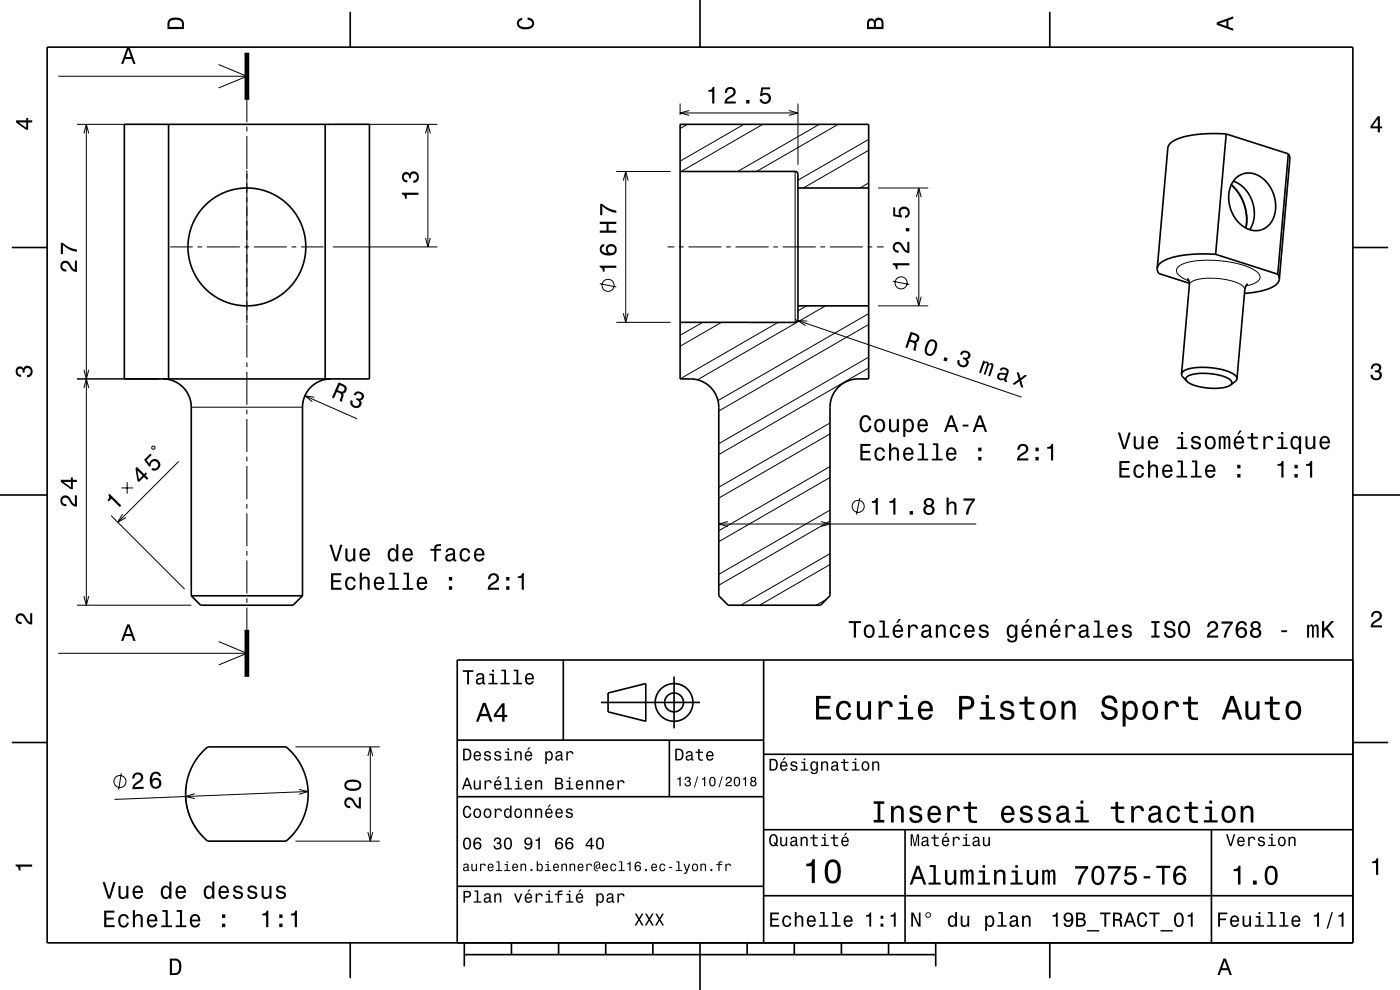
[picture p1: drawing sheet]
<svg xmlns="http://www.w3.org/2000/svg" width="297mm" height="210mm" viewBox="0 0 297 210" stroke-linecap="round" stroke-linejoin="round" font-family="sans-serif">
<g fill="none" stroke="#000" stroke-width=".21">
<path d="M12.4 16.2h40M46.4 13.7l6 2.5-6 2.5M16.3 26.4h17.5M17.8 28.3l.5-1.9 .5 1.9M18.3 26.4v102M52.4 21.2v4.7M52.4 26.9v1M52.4 28.9v7M52.4 36.1v32.5M71 26.4h21.8M90.3 28.3l.5-1.9 .5 1.9M90.8 26.4v26"/>
<path d="M130.7 36.4h11.6M132.2 38.3l.5-1.9 .6 1.9M132.7 36.4v32M144.3 22v2.4M144.3 24h25M145.8 26.4l-1.5 .9M146.2 23.4l-1.9 .6 1.9 .5M157.8 26.4l-13.5 7.8M161.8 26.4l-17.3 10M167.3 23.4l2 .6-2 .5M168.7 36.4v32M169.3 22v13"/>
<path d="M173.8 26.4l-17.3 10M177.8 26.4l-17.3 10M184.3 31.9l-13.9 8M184.3 38.8l-1.9 1.1M184.3 29.6l-15 8.6M186.3 39.9h10.6M194.9 39.9v25M36.1 52.4h4.8M41.9 52.4h1M43.9 52.4h7M51.9 52.4h1M53.9 52.4h7"/>
<path d="M61.9 52.4h1M63.9 52.4h4.7M70.6 52.4h22.2M90.3 50.4l.5 2 .5-2M141.6 52.4h1.4M144 52.4h1M146 52.4h7M154 52.4h1M156 52.4h7M164 52.4h1M166 52.4h7M174 52.4h1"/>
<path d="M176 52.4h7M184 52.4h1M186 52.4h1.5M189.4 59.7l3.5 .6M194.4 41.8l.5-1.9 .5 1.9M252.2 59.6l-1.4-.7a1.6 1.6 0 0 1-1.1-2l.9-.7 1.6-.6 2-.3 2.8-.1 2.7 .2 2.6 .5 2.3 .6 1.5 .8a1.56 1.56 0 0 1 1.1 2l-1 .8-1.9 .6M17.8 78.4l.5 2 .5-2M52.4 68.9v7M52.4 76.9v1M52.4 78.9v7M127.2 60.2l3.5 .7M130.7 68.4h11.6"/>
<path d="M132.2 66.4l.5 2 .6-2M149.1 68.4l-4.8 2.7M153.1 68.4l-8.8 5M165 68.4l-20.7 12M168.7 67.8l48 16.5M171.1 64.9l-1.8 1M171.2 68.1l-2-.1 1.7 1.1M175.1 64.9l-27.1 15.7M184.3 78.1l-31.8 18.3M184.3 68.8l-31.8 18.4M184.3 75.8l-31.8 18.3M184.3 66.5l-32 18.5"/>
<path d="M186.3 64.9h10.6M194.4 62.9l.5 2 .5-2M252.3 60.4a2.41 2.41 0 0 1 2.4-1.2l3.2-.2 3.5 .6a3.3 3.3 0 0 1 2.7 1.8M16.3 80.4h17.5M17.8 82.3l.5-1.9 .5 1.9M32.2 94.8l.5-.2 .2 .5-.5 .2zM37.9 97.9l-12.9 12.9M40.6 86.4h23.6M52.4 86.9v1M52.4 88.9v7M52.4 96.9v1M52.4 98.9v7"/>
<path d="M64.7 84l11 4.8M66.7 84.3l-2-.3 1.5 1.2M176.1 92l-23.6 13.7M176.1 99l-23.6 13.6M176.1 89.7l-23.6 13.7M23.6 109.4l15.6 15.6M25.7 103.5h2.5M26 109.1l-1 1.7 1.7-1M27 102.3v2.4M52.4 106.9v1M52.4 108.9v7M52.4 116.9v1"/>
<path d="M52.4 118.9v7M152.5 111.2h54.6M154.4 110.6l-1.9 .6 1.9 .5M174.1 110.6l2 .6-2 .5M176.1 119.8l-15 8.6M176.1 110.5l-23.6 13.6M176.1 101.3l-23.6 13.6M176.1 117.4l-19 11M176.1 108.2l-23.6 13.6M182.4 105.7l-.7 3.5M12.4 138.6h40M16.3 128.4h24.3"/>
<path d="M17.8 126.4l.5 2 .5-2M46.4 136.1l6 2.5-6 2.5M52.4 126.9v1M52.4 128.9v4.7M175.4 127.1l-2.3 1.3M62.7 158.4h17.9M78.6 158.4v20M25.7 164l-.5 3.5M39.5 167l-.1 2.7 .6 2.7 1.2 2.7 1.6 2.2M41.3 168.4l-1.9 .6 1.9 .4M62.7 178.4h17.9M63.4 167.5l2 .4-1.9 .6"/>
<path d="M65.4 167.9l-41.1 1.7M78 160.4l.6-2 .5 2M78 176.5l.6 1.9 .5-1.9"/>
<circle cx="191.2" cy="60" r="1.28"/>
<circle cx="129" cy="60.5" r="1.28"/>
<circle cx="182.1" cy="107.4" r="1.28"/>
<circle cx="25.4" cy="165.8" r="1.28"/>
</g>
<g fill="none" stroke="#000" stroke-width=".35">
<path d="M10 10h277v190h-277zM74.3 2.5v7.5M148.5 0v10M222.7 2.5v7.5M26.4 26.4h52v54h-52zM35.8 26.4v54M69 26.4v54M144.3 26.4h40v54h-2.2a6 6 0 0 0-6 6v40l-2 2h-19.6l-2-2v-40a6 6 0 0 0-6-6h-2.2zM144.3 36.4h24.4a.6 .6 0 0 1 .6 .6v30.8a.61 .61 0 0 1-.6 .6h-24.4M159.3 36.4h.1M169.3 39.9h15M260.1 28.4h-4.6l-3.5 .4-1.5 .4-1.4 .6-.8 .6-.4 .6-2.4 26"/>
<path d="M260.1 28.4l-2.2 25.5M260.1 28.4l13.2 4.2M261.2 39.2a10 10 0 0 1 3.1 9.2M261.6 38.4a7.3 7.3 0 0 1 3.5 10.3M262.2 37.8a4.4 4.4 0 0 1 6.5 .8 7.1 7.1 0 0 1 .4 9.2 4.4 4.4 0 0 1-6.5-.8 7.1 7.1 0 0 1-.4-9.2zM273.3 32.6l.3 1-2.2 25.6M273.3 32.6l-2.2 25.6M2.5 52.5h7.5M245.5 57l.3 1 6.5 2.1M251.9 59.1l.4 .8v.5l-1.6 18.9M257.9 53.9h-4.4l-4.3 .6-1.7 .5-1 .6-.7 .7-.3 .7M257.9 53.9l13.2 4.3"/>
<path d="M271.1 58.2l.3 1M271.4 59.2l-.2 .6-.4 .5-1.4 .9-2.5 .7-2.9 .3M287 52.5h7.5M159.3 68.4h.1M169.3 64.9h15M250.7 79.3a2.41 2.41 0 0 1 2.3-1.2l3.5-.1 3.3 .5a3.3 3.3 0 0 1 2.6 1.8v.1M250.7 79.3l.2 .6 .9 1M264.7 60.2l-.4 .4-.2 .8-1.7 19M34.6 80.4a6 6 0 0 1 6 6v40M70.2 80.4a6 6 0 0 0-6 6v40M251.8 80.9a11.1 11.1 0 0 0 7.5 1.4l1.7-.6M251.8 80.9a.76 .76 0 0 1-.1-.9 .76 .76 0 0 1 .7-.4l1.4-.3 1.6-.1 3.4 .4a3 3 0 0 1 2.5 1.6l-.3 .5"/>
<path d="M262.4 80.4l-.2 .4-1.2 .9M0 105h10M287 105h10M40.6 126.4l2 2h19.6l2-2M40.6 126.4h23.6M119.5 140v17M162 140v60M287 140h-190v60M2.5 157.5h7.5M43.1 159.3l1-.9h16.6l1 .9 1.5 2 1.2 2.2 .7 2.4 .3 2.7-.3 2.5-.7 2.4-1.4 2.4-1.6 1.9-.7 .6h-16.6l-1-.9-1.4-1.7-1.3-2.4-.8-2.4-.2-2.5 .2-2.7 .7-2.2 1.1-2.2zM97 157h65M127.5 149h21"/>
<path d="M129 147l8-2v8l-8-2zM142 157v12M143 143.5v11M287 157.5h7.5M97 169h65M162 176h125M162 160h125M192 176v24M257 176v24M97 188h65M162 190h125M74.3 200v7.5"/>
<path d="M98.5 202.5h100M98.5 200v5M108.5 200v2.5M118.5 200v2.5M128.5 200v2.5M138.5 200v2.5M148.5 200v10M158.5 200v2.5M168.5 200v2.5M178.5 200v2.5M188.5 200v2.5M198.5 200v5"/>
<path d="M222.7 200v7.5"/>
<circle cx="52.4" cy="52.4" r="12.5"/>
<circle cx="143" cy="149" r="2"/>
<circle cx="143" cy="149" r="4"/>
</g>
<path d="M52.4 11.2v10M52.4 133.6v10" fill="none" stroke="#000" stroke-width="1" stroke-linecap="butt"/>
<g fill="#000">
<path d="M27 10l-1.3 3.6h.5l.3-1.1h1.4l.4 1.1h.5l-1.3-3.6zM27.2 10.6l.6 1.5h-1.1z" fill-rule="evenodd"/>
<path d="M36 4a2.18 2.18 0 0 0-.5 2.2h3.5v-1.2a1.43 1.43 0 0 0-1.7-1.3zM36.3 4.4a2.15 2.15 0 0 1 2.2 .3l.1 1h-2.6v-1z" fill-rule="evenodd"/>
<path d="M109.9 4.2l.9-.4v.4a.7 .7 0 0 0-.7 .5 .7 .7 0 0 0 .3 .8 1.7 1.7 0 0 0 2.5-.5 .9 .9 0 0 0-1-.8v-.5a1.24 1.24 0 0 1 1.4 1.1 1.24 1.24 0 0 1-1 1.4 2.22 2.22 0 0 1-2.5-.7l-.2-.5z" fill-rule="evenodd"/>
<path d="M184.2 4.2l-.3 .7v1.3h3.5v-1.3a.98 .98 0 0 0-.7-1.1 .98 .98 0 0 0-1.2 .6 .84 .84 0 0 0-1.3-.2zM184.5 4.5a.54 .54 0 0 1 .6-.1 .54 .54 0 0 1 .3 .6v.7h-1zM185.9 4.4a.62 .62 0 0 1 .8-.1 .62 .62 0 0 1 .3 .6v.8h-1.2z" fill-rule="evenodd"/>
<path d="M258.1 4.7v.6l3.5 1.2v-.4l-1-.4v-1.4l1-.4v-.4zM258.6 5l1.6-.5v1z" fill-rule="evenodd"/>
<path d="M3.4 25.5v.5l2.1 1.5h.5v-1.5h.8v-.5h-.8v-.5h-.4v.5zM4 26h1.6v1.1z" fill-rule="evenodd"/>
<path d="M150.3 19.1v.4h.8v2.5h.4v-3.6h-.3a.77 .77 0 0 1-.9 .7zM154.1 18.8l-.3 .9h.4a.71 .71 0 0 1 .5-.8 .71 .71 0 0 1 .9 .5 .71 .71 0 0 1-.5 .8 1.8 1.8 0 0 0-1.4 1.8h2.4v-.5h-1.9a2.23 2.23 0 0 1 1.5-1.1 1.13 1.13 0 0 0 .1-1.7 1.13 1.13 0 0 0-1.7 .1zM158.3 21.2v.8h.7v-.8zM161.5 18.5l-.3 1.9h.4a.79 .79 0 0 1 1.2-.2 .79 .79 0 0 1 .1 1.2 .79 .79 0 0 1-1.2-.1l-.1-.3h-.5a1.21 1.21 0 0 0 1.5 1.1 1.21 1.21 0 0 0 .9-1.6 1.21 1.21 0 0 0-1.8-.6l.1-1h1.6v-.4z" fill-rule="evenodd"/>
<path d="M292.3 24.7l-1.6 2.1v.4h1.6v.9h.4v-.9h.5v-.4h-.5v-2.1zM292.3 25.2v1.6h-1.1z" fill-rule="evenodd"/>
<path d="M13.1 55.6a1.2 1.2 0 0 0-.2 1.3 1.2 1.2 0 0 0 1.2 .7v-.4a.71 .71 0 0 1-.9-.6 .71 .71 0 0 1 .5-.8 .71 .71 0 0 1 .9 .5 1.8 1.8 0 0 0 1.7 1.4v-2.4h-.4v1.9a2.2 2.2 0 0 1-1.2-1.5 1.11 1.11 0 0 0-1.6-.1zM12.9 51.5v2.4h.5v-1.9a5.2 5.2 0 0 0 2.9 1.4v-.5a5.3 5.3 0 0 1-3-1.4z" fill-rule="evenodd"/>
<path d="M85.3 40.9v.3a.77 .77 0 0 1 .6 1h.4v-.9h2.5v-.4zM85.5 36.8a1.17 1.17 0 0 0-.2 1.2 1.17 1.17 0 0 0 1.1 .7v-.4a.62 .62 0 0 1-.8-.4 .62 .62 0 0 1 .3-.8 .62 .62 0 0 1 .8 .2l.1 .5h.4a.72 .72 0 0 1 .4-.9 .72 .72 0 0 1 .9 .5 .72 .72 0 0 1-.5 .9h-.3v.5a1.18 1.18 0 0 0 1.2-1.5 1.18 1.18 0 0 0-1.9-.6l-.1 .2a.86 .86 0 0 0-1.4-.1z" fill-rule="evenodd"/>
<path d="M127.2 56.4v.3a.77 .77 0 0 1 .7 .9h.4v-.8h2.4v-.4zM127.5 52.1a1.33 1.33 0 0 0-.1 1.5 1.33 1.33 0 0 0 1.3 .6 1.63 1.63 0 0 0 2.1-1.3 1.15 1.15 0 0 0-1.5-1.1 1.15 1.15 0 0 0-.4 1.9 1.02 1.02 0 0 1-1.3-.8 .58 .58 0 0 1 .6-.7v-.4zM129 53a.75 .75 0 0 1 1.4 0 .75 .75 0 0 1-1.4 0z" fill-rule="evenodd"/>
<path d="M127.2 47v.5h1.5v1.4h-1.5v.5h3.5v-.5h-1.6v-1.4h1.6v-.5zM127.3 43.2v2.4h.5v-1.9a5.2 5.2 0 0 0 2.9 1.5v-.5a5.2 5.2 0 0 1-3-1.5z" fill-rule="evenodd"/>
<path d="M189.4 55.8v.4a.77 .77 0 0 1 .7 .9h.3v-.8h2.5v-.5zM189.7 51.6a1.19 1.19 0 0 0-.2 1.3 1.19 1.19 0 0 0 1.2 .7v-.4a.7 .7 0 0 1-.9-.6 .7 .7 0 0 1 .5-.8 .7 .7 0 0 1 .9 .5 1.8 1.8 0 0 0 1.7 1.4v-2.4h-.4v1.9a2.22 2.22 0 0 1-1.2-1.5 1.11 1.11 0 0 0-1.6-.1zM192.2 48.4v.7h.7v-.7zM189.5 44v1.9l1.8 .2v-.4a.8 .8 0 0 1-.2-1.2 .8 .8 0 0 1 1.3 .1 .8 .8 0 0 1-.4 1.2v.4a1.21 1.21 0 0 0 1.1-1.5 1.21 1.21 0 0 0-1.7-.8 1.21 1.21 0 0 0-.6 1.8l-.9-.2v-1.5z" fill-rule="evenodd"/>
<path d="M193.2 70.4l-1.1 3.3 .4 .1 .5-1.4a.85 .85 0 0 1 1 1l-.2 .9 .5 .1 .2-1.4-.2-.4a.97 .97 0 0 0 .7-.9 .97 .97 0 0 0-.7-.9zM193.5 70.9a1.08 1.08 0 0 1 1.1 .7 .6 .6 0 0 1-.3 .6 .6 .6 0 0 1-.7 0l-.5-.2z" fill-rule="evenodd"/>
<path d="M197.1 72.2a2.67 2.67 0 0 0-.7 3 1.14 1.14 0 0 0 1.9-.3 2.3 2.3 0 0 0 .2-2.6l-.4-.3h-.6zM197.3 72.6a.63 .63 0 0 1 .6-.2 .63 .63 0 0 1 .5 .5 2.74 2.74 0 0 1-1 2.2l-.7-.2a2.28 2.28 0 0 1 .6-2.3zM200.4 75.7l-.3 .8 .7 .2 .2-.7zM203.9 74.7l-.3 .5 .5 .1a.62 .62 0 0 1 .5-.6 .62 .62 0 0 1 .7 .5 .62 .62 0 0 1-.5 .7l-.4-.1-.2 .3a.72 .72 0 0 1 .8 .8 .72 .72 0 0 1-.8 .7 .72 .72 0 0 1-.7-.8l.1-.3-.4-.2a1.18 1.18 0 0 0 1 1.6 1.18 1.18 0 0 0 1.2-1.5l-.2-.2a.9 .9 0 0 0 .7-.9 .9 .9 0 0 0-.8-.9h-.9z" fill-rule="evenodd"/>
<path d="M208.6 76.5l-.9 2.6 .4 .1 .6-1.7 .4-.5 .2 .1 .1 .3-.7 2 .4 .1 .6-1.9 .5-.3 .1 .2v.4l-.7 1.8 .4 .1 .6-1.7a.69 .69 0 0 0-.2-1.1l-.6 .2-.1-.3-.2-.2-.6 .2 .1-.3zM212.2 78.2l-.1 .3 .3 .1a.55 .55 0 0 1 .8-.2 .55 .55 0 0 1 .1 .8h-.2a1 1 0 0 0-1-.1 1 1 0 0 0-.6 .8 .93 .93 0 0 0 1.5 .6v.3l.6 .3 .1-.4-.2-.1v-.2l.4-1.3a1.02 1.02 0 0 0-.5-1.1 1.02 1.02 0 0 0-1.2 .2zM212.1 79.6l.4-.2 .8 .1a.77 .77 0 0 1-.4 .8 .77 .77 0 0 1-.9-.2zM215.7 78.9l.4 1.6-1.3 1 .5 .1 1-.7 .3 1.2 .5 .2-.5-1.7 1.3-.9-.5-.2-.9 .7-.3-1.1z" fill-rule="evenodd"/>
<path d="M291.1 77.4a1.08 1.08 0 0 1 1.4-.2 1.08 1.08 0 0 1 .4 1.2l-.3 .3a1.06 1.06 0 0 1 .5 1.3 1.06 1.06 0 0 1-1.2 .7 1.1 1.1 0 0 1-1.2-1.2h.5a.71 .71 0 0 0 1 .8 .71 .71 0 0 0 .1-1.3h-.6v-.4a.61 .61 0 0 0 .8-.3 .61 .61 0 0 0-.2-.8 .61 .61 0 0 0-.9 .2l-.1 .5h-.5z" fill-rule="evenodd"/>
<path d="M3.6 78a.86 .86 0 0 1 1.4 .2 1.06 1.06 0 0 1 1.2-.6 1.06 1.06 0 0 1 .7 1.2 1.1 1.1 0 0 1-1.2 1.2v-.4a.71 .71 0 0 0 .8-1 .71 .71 0 0 0-1.3-.1v.6h-.4a.61 .61 0 0 0-.3-.8 .61 .61 0 0 0-.8 .2 .61 .61 0 0 0 .2 .8l.6 .2v.4a1.15 1.15 0 0 1-1.2-.6 1.15 1.15 0 0 1 .3-1.3z" fill-rule="evenodd"/>
<path d="M71.8 81.1l-1.4 3.2 .5 .2 .6-1.4a.85 .85 0 0 1 .9 1l-.3 .9 .5 .2 .3-1.4-.2-.4a.97 .97 0 0 0 .9-.8 .97 .97 0 0 0-.7-1zM72.1 81.7a1.08 1.08 0 0 1 1 .8 .6 .6 0 0 1-.3 .5 .6 .6 0 0 1-.7 0l-.5-.3z" fill-rule="evenodd"/>
<path d="M75.3 83.3a1.08 1.08 0 0 1 1.5 0 1.08 1.08 0 0 1 .1 1.5l-.4 .1a1.06 1.06 0 0 1-.1 1.4 1.06 1.06 0 0 1-1.4 .1 1.1 1.1 0 0 1-.6-1.5l.5 .2a.71 .71 0 0 0 .6 1.1 .71 .71 0 0 0 .5-1.2l-.5-.2 .2-.4a.61 .61 0 0 0 .8 .1 .61 .61 0 0 0 .1-.9 .61 .61 0 0 0-.8-.1l-.4 .4-.4-.2z" fill-rule="evenodd"/>
<path d="M182.5 94.2v3.5h2.2v-.5h-1.7v-1.1h1.5v-.5h-1.5v-1h1.7v-.4zM185.8 95.3a1.52 1.52 0 0 0 .8 2.5 1.05 1.05 0 0 0 1.1-1.1h-.4a.67 .67 0 0 1-.6 .7 .67 .67 0 0 1-.7-.6 1.11 1.11 0 0 1 .7-1.5 .6 .6 0 0 1 .6 .6h.4a1.09 1.09 0 0 0-.7-1 1.09 1.09 0 0 0-1.2 .4zM188.6 94v3.7h.5v-1.6a.63 .63 0 0 1 .3-.8 .63 .63 0 0 1 .8 .4l.1 2h.4v-1.8a.88 .88 0 0 0-.6-1 .88 .88 0 0 0-1 .5v-1.4zM191.9 95.3a1.54 1.54 0 0 0 .8 2.5 1.06 1.06 0 0 0 1.1-.9h-.5l-.2 .3-.4 .2a.76 .76 0 0 1-.7-1h1.8a1.17 1.17 0 0 0-.5-1.3 1.17 1.17 0 0 0-1.4 .2zM192.2 95.5a.66 .66 0 0 1 .8-.2 .66 .66 0 0 1 .4 .8h-1.4zM194.9 94v.4h.7v2.9h-1v.4h2.3v-.4h-.9v-3.3zM197.9 94v.4h.7v2.9h-.9v.4h2.3v-.4h-1v-3.3zM201 95.3a1.54 1.54 0 0 0 .8 2.5 1.06 1.06 0 0 0 1.1-.9h-.5l-.2 .3-.4 .2a.76 .76 0 0 1-.7-1h1.8a1.17 1.17 0 0 0-.5-1.3 1.17 1.17 0 0 0-1.4 .2zM201.3 95.5a.66 .66 0 0 1 .8-.2 .66 .66 0 0 1 .4 .8h-1.4zM207.5 96.9v.8h.7v-.8zM207.5 95v.7h.7v-.7z" fill-rule="evenodd"/>
<path d="M182.7 88.5a2.52 2.52 0 0 0 .4 3.1 1.27 1.27 0 0 0 1.8-1.3h-.5a.82 .82 0 0 1-1.1 .9 2.08 2.08 0 0 1 0-2.7 .72 .72 0 0 1 1 .7h.5a1.19 1.19 0 0 0-.8-1.1 1.19 1.19 0 0 0-1.3 .4zM185.8 89.2a1.53 1.53 0 0 0 .8 2.5 1.48 1.48 0 0 0 1.2-1.4 1.48 1.48 0 0 0-1.2-1.5l-.5 .1zM186.1 89.5a.67 .67 0 0 1 .7-.3 .67 .67 0 0 1 .5 .6 1.11 1.11 0 0 1-.7 1.5 1.17 1.17 0 0 1-.5-1.8zM188.6 88.9v1.8a.89 .89 0 0 0 .6 1 .89 .89 0 0 0 1.1-.5v.4h.4v-2.7h-.4v1.6a.65 .65 0 0 1-.4 .8 .65 .65 0 0 1-.8-.4l-.1-2zM191.6 88.9v3.8h.5v-1.5a.93 .93 0 0 0 1 .5 .93 .93 0 0 0 .7-.8 1.5 1.5 0 0 0-1-2.1l-.4 .1-.3 .4v-.4zM192.2 89.5a.63 .63 0 0 1 .7-.3 .63 .63 0 0 1 .5 .6 1.13 1.13 0 0 1-.6 1.5 1.18 1.18 0 0 1-.6-1.8zM194.9 89.2a1.54 1.54 0 0 0 .8 2.5 1.05 1.05 0 0 0 1.1-.9h-.4l-.3 .4-.3 .1a.76 .76 0 0 1-.7-.9h1.7a1.16 1.16 0 0 0-.4-1.4 1.16 1.16 0 0 0-1.5 .2zM195.3 89.4a.66 .66 0 0 1 .8-.1 .66 .66 0 0 1 .3 .7h-1.3zM201.5 88.1l-1.2 3.5h.4l.4-1h1.4l.4 1h.4l-1.2-3.5zM201.8 88.6l.5 1.6h-1zM204.2 90.1v.4h1.2v-.4zM207.6 88.1l-1.3 3.5h.5l.4-1h1.4l.3 1h.5l-1.3-3.5zM207.9 88.6l.5 1.6h-1.1z" fill-rule="evenodd"/>
<path d="M216.1 94.5l-.3 .9h.5a.7 .7 0 0 1 .5-.8 .7 .7 0 0 1 .9 .5 .7 .7 0 0 1-.5 .8 1.81 1.81 0 0 0-1.5 1.8h2.5v-.5h-2a2.23 2.23 0 0 1 1.5-1.1 1.13 1.13 0 0 0 .1-1.7 1.13 1.13 0 0 0-1.7 .1zM219.7 96.9v.8h.7v-.8zM219.7 95v.7h.7v-.7zM222.1 94.8v.4h.9v2.5h.4v-3.6h-.3a.78 .78 0 0 1-1 .7z" fill-rule="evenodd"/>
<path d="M237.1 91.8l1.2 3.5h.5l1.1-3.5h-.5l-.9 2.9-.9-2.9zM240.5 92.5v1.8a.89 .89 0 0 0 .6 1 .89 .89 0 0 0 1.1-.5v.5h.4v-2.8h-.4v1.6a.64 .64 0 0 1-.4 .8 .64 .64 0 0 1-.8-.3l-.1-2.1zM243.8 92.8a1.54 1.54 0 0 0 .8 2.6 1.06 1.06 0 0 0 1.1-.9h-.5l-.2 .3-.4 .2a.76 .76 0 0 1-.7-1h1.8a1.17 1.17 0 0 0-.5-1.3 1.17 1.17 0 0 0-1.4 .1zM244.1 93.1a.66 .66 0 0 1 .8-.2 .66 .66 0 0 1 .4 .8h-1.4zM249.8 92.6v.4h.7v1.9h-.9v.4h2.3v-.4h-.9v-2.3zM250.5 91.6v.5h.5v-.5zM253 92.7a.75 .75 0 0 0-.3 .8 .75 .75 0 0 0 .7 .5l.9 .4a.63 .63 0 0 1-.6 .6 .63 .63 0 0 1-.6-.6h-.5a1.07 1.07 0 0 0 1.2 .9 1.07 1.07 0 0 0 .9-1.2l-.4-.3-1.1-.3a.53 .53 0 0 1 .5-.7 .53 .53 0 0 1 .6 .5h.4a1.03 1.03 0 0 0-.7-.9 1.03 1.03 0 0 0-1 .3zM255.9 92.8a1.53 1.53 0 0 0 .8 2.6 1.48 1.48 0 0 0 1.2-1.5 1.48 1.48 0 0 0-1.2-1.4l-.5 .1zM256.2 93.1a.67 .67 0 0 1 .7-.2 .67 .67 0 0 1 .5 .5 1.11 1.11 0 0 1-.7 1.6 1.17 1.17 0 0 1-.5-1.9zM258.6 92.5v2.8h.4v-1.9l.2-.5h.3l.1 .2v2.2h.4v-2.1l.3-.4 .3 .2v.4v1.9h.4v-1.9a.69 .69 0 0 0-.5-.9l-.6 .3-.1-.2-.4-.1-.4 .3v-.3zM263 91.3l-.5 .9h.3l.7-.9zM262 92.8a1.54 1.54 0 0 0 .8 2.6 1.06 1.06 0 0 0 1.1-.9h-.4l-.3 .3-.3 .2a.76 .76 0 0 1-.7-1h1.7a1.16 1.16 0 0 0-.5-1.3 1.16 1.16 0 0 0-1.4 .1zM262.4 93.1a.66 .66 0 0 1 .7-.2 .66 .66 0 0 1 .4 .8h-1.3zM265.4 91.8v.8h-.8v.4h.8v1.8a1.04 1.04 0 0 0 1.5 .5v-.4a.68 .68 0 0 1-1-.3l-.1-1.6h1.1v-.4h-1.1v-.8zM268 92.5v2.8h.5v-1.6a.66 .66 0 0 1 .3-.8 .66 .66 0 0 1 .8 .3l.1 .2h.4a.89 .89 0 0 0-.7-.9 .89 .89 0 0 0-1 .5v-.5zM271.1 92.6v.4h.7v1.9h-.9v.4h2.3v-.4h-1v-2.3zM271.8 91.6v.5h.4v-.5zM274 92.8a1.57 1.57 0 0 0 .8 2.6l.4-.2 .4-.4v1.5h.4v-3.8h-.4v.5l-.2-.3a.87 .87 0 0 0-1.4 .1zM274.4 93.1a.62 .62 0 0 1 .7-.2 .62 .62 0 0 1 .4 .5 1.11 1.11 0 0 1-.6 1.6 1.19 1.19 0 0 1-.5-1.9zM276.9 92.5v1.8a.89 .89 0 0 0 .7 1 .89 .89 0 0 0 1-.5v.5h.4v-2.8h-.4v1.6a.64 .64 0 0 1-.4 .8 .64 .64 0 0 1-.8-.3v-2.1zM280.2 92.8a1.54 1.54 0 0 0 .8 2.6 1.06 1.06 0 0 0 1.1-.9h-.4l-.3 .3-.3 .2a.76 .76 0 0 1-.7-1h1.8a1.17 1.17 0 0 0-.5-1.3 1.17 1.17 0 0 0-1.5 .1zM280.6 93.1a.66 .66 0 0 1 .8-.2 .66 .66 0 0 1 .3 .8h-1.3z" fill-rule="evenodd"/>
<path d="M13.1 105.4a1.2 1.2 0 0 0-.2 1.3 1.2 1.2 0 0 0 1.2 .7v-.5a.71 .71 0 0 1-.9-.5 .71 .71 0 0 1 .5-.8 .71 .71 0 0 1 .9 .5 1.8 1.8 0 0 0 1.7 1.4v-2.4h-.4v1.9a2.23 2.23 0 0 1-1.2-1.5 1.11 1.11 0 0 0-1.6-.1zM12.9 101.8v.4l2.1 1.6h.5v-1.6h.8v-.4h-.8v-.5h-.5v.5zM13.5 102.2h1.5v1.1z" fill-rule="evenodd"/>
<path d="M23 105l.2-.3 2.5 2.5-.3 .4-1.8-1.8-.5 .6-.3-.3a.77 .77 0 0 0 .2-1.1z" fill-rule="evenodd"/>
<path d="M28.7 99.4l.4 2.5 .4 .4 1-1.1 .7 .6 .3-.3-.6-.6 .3-.4-.3-.3-.3 .4-1.5-1.6zM29.2 99.8l1.1 1.1-.8 .8zM31.9 96.2l-1.3 1.3 1.1 1.5 .3-.2a.79 .79 0 0 1 .7-1 .79 .79 0 0 1 .8 .8 .79 .79 0 0 1-.9 .8l-.2-.1-.3 .3a1.21 1.21 0 0 0 1.8-.3 1.21 1.21 0 0 0-.6-1.8 1.21 1.21 0 0 0-1.6 .9l-.6-.8 1.1-1.1z" fill-rule="evenodd"/>
<path d="M69.9 115.5l1.1 3.6h.5l1.2-3.6h-.5l-.9 3-.9-3zM73.3 116.3v1.8a.89 .89 0 0 0 .6 1 .89 .89 0 0 0 1-.5v.5h.5v-2.8h-.5v1.6a.65 .65 0 0 1-.4 .8 .65 .65 0 0 1-.8-.3v-2.1zM76.6 116.6a1.54 1.54 0 0 0 .8 2.6 1.06 1.06 0 0 0 1-.9h-.4l-.2 .3-.4 .2a.76 .76 0 0 1-.7-1h1.8a1.16 1.16 0 0 0-.5-1.3 1.16 1.16 0 0 0-1.4 .1zM76.9 116.9a.66 .66 0 0 1 .8-.2 .66 .66 0 0 1 .3 .8h-1.3zM82.5 116.6a1.58 1.58 0 0 0 .8 2.6l.4-.2 .4-.4v.5h.4v-3.7h-.4v1.4a.89 .89 0 0 0-1.6-.2zM82.9 116.9a.62 .62 0 0 1 .7-.2 .62 .62 0 0 1 .4 .5 1.12 1.12 0 0 1-.6 1.6 1.19 1.19 0 0 1-.5-1.9zM85.7 116.6a1.54 1.54 0 0 0 .8 2.6 1.06 1.06 0 0 0 1-.9h-.4l-.2 .3-.4 .2a.76 .76 0 0 1-.7-1h1.8a1.16 1.16 0 0 0-.5-1.3 1.16 1.16 0 0 0-1.4 .1zM86 116.9a.66 .66 0 0 1 .8-.2 .66 .66 0 0 1 .3 .8h-1.3zM91.3 116.4v.4h.8v2.3h.5v-2.3h1v-.4h-1v-.3l.3-.2 .7-.1v-.3a1.04 1.04 0 0 0-1.5 .7v.2zM94.8 116.5l-.2 .6h.4a.55 .55 0 0 1 .6-.5 .55 .55 0 0 1 .4 .8h-.2a.98 .98 0 0 0-1.1 .3 .98 .98 0 0 0 0 1.2 1.06 1.06 0 0 0 1.4-.2l.1 .3 .6 .1v-.4h-.2l-.1-.2v-1.4a1.02 1.02 0 0 0-.6-.8 1.02 1.02 0 0 0-1.1 .2zM95 118l1.1-.3a.77 .77 0 0 1-.2 .9 .77 .77 0 0 1-.9 0l-.1-.3zM97.8 116.6a1.53 1.53 0 0 0 .8 2.6 1.06 1.06 0 0 0 1.1-1.1h-.4a.67 .67 0 0 1-.6 .7 .67 .67 0 0 1-.7-.6 1.12 1.12 0 0 1 .7-1.6 .59 .59 0 0 1 .6 .6h.4a1.09 1.09 0 0 0-.7-.9 1.09 1.09 0 0 0-1.2 .3zM100.8 116.6a1.54 1.54 0 0 0 .8 2.6 1.06 1.06 0 0 0 1.1-.9h-.4l-.2 .3-.4 .2a.76 .76 0 0 1-.7-1h1.8a1.16 1.16 0 0 0-.5-1.3 1.16 1.16 0 0 0-1.5 .1zM101.2 116.9a.66 .66 0 0 1 .8-.2 .66 .66 0 0 1 .3 .8h-1.3z" fill-rule="evenodd"/>
<path d="M185 106.3v.4h.8v2.5h.4v-3.6h-.3a.77 .77 0 0 1-.9 .7zM188.7 106.3v.4h.8v2.5h.5v-3.6h-.4a.77 .77 0 0 1-.9 .7zM193 108.4v.8h.7v-.8zM196.3 105.9a.83 .83 0 0 0 .1 1.4 1.11 1.11 0 0 0-.4 1.5 1.11 1.11 0 0 0 1.6 .4 1.03 1.03 0 0 0 .7-.9 1.03 1.03 0 0 0-.6-1 .89 .89 0 0 0 .4-1.1 .89 .89 0 0 0-1-.6zM196.3 108.2a.75 .75 0 0 1 1.5 0 .75 .75 0 0 1-1.5 0zM196.5 106.6a.59 .59 0 0 1 1.1 0 .59 .59 0 0 1-1.1 0z" fill-rule="evenodd"/>
<path d="M200.8 105.5v3.7h.5v-1.6a.63 .63 0 0 1 .3-.8 .63 .63 0 0 1 .8 .4l.1 2h.4v-1.8a.88 .88 0 0 0-.6-1 .88 .88 0 0 0-1 .4v-1.3zM204.4 105.7v.5h1.9a5.2 5.2 0 0 0-1.4 3h.5a5.3 5.3 0 0 1 1.4-3v-.5z" fill-rule="evenodd"/>
<path d="M237.5 97.8v3.5h2.2v-.4h-1.8v-1.2h1.6v-.4h-1.6v-1.1h1.7v-.4zM240.7 98.9a1.53 1.53 0 0 0 .9 2.5 1.05 1.05 0 0 0 1.1-1.1h-.4a.67 .67 0 0 1-.7 .7 .67 .67 0 0 1-.7-.6 1.12 1.12 0 0 1 .7-1.5 .6 .6 0 0 1 .6 .6h.5a1.09 1.09 0 0 0-.8-1 1.09 1.09 0 0 0-1.2 .4zM243.6 97.7v3.6h.4v-1.6a.63 .63 0 0 1 .4-.7 .63 .63 0 0 1 .8 .3v2h.5v-1.8a.88 .88 0 0 0-.6-1 .88 .88 0 0 0-1.1 .5v-1.3zM246.8 98.9a1.54 1.54 0 0 0 .8 2.5 1.06 1.06 0 0 0 1.1-.9h-.4l-.3 .4-.3 .1a.75 .75 0 0 1-.7-.9h1.8a1.16 1.16 0 0 0-.5-1.4 1.16 1.16 0 0 0-1.5 .2zM247.2 99.1a.66 .66 0 0 1 .8-.1 .66 .66 0 0 1 .3 .7h-1.3zM249.8 97.7v.4h.7v2.8h-.9v.4h2.3v-.4h-.9v-3.2zM252.8 97.7v.4h.7v2.8h-.9v.4h2.3v-.4h-.9v-3.2zM255.9 98.9a1.54 1.54 0 0 0 .8 2.5 1.06 1.06 0 0 0 1.1-.9h-.4l-.2 .4-.4 .1a.75 .75 0 0 1-.7-.9h1.8a1.17 1.17 0 0 0-.5-1.4 1.17 1.17 0 0 0-1.5 .2zM256.3 99.1a.66 .66 0 0 1 .8-.1 .66 .66 0 0 1 .3 .7h-1.3zM262.5 100.6v.7h.7v-.7zM262.5 98.6v.7h.7v-.7z" fill-rule="evenodd"/>
<path d="M271 98.5v.3h.8v2.5h.5v-3.5h-.4a.77 .77 0 0 1-.9 .7zM274.6 100.6v.7h.7v-.7zM274.6 98.6v.7h.7v-.7zM277.1 98.5v.3h.8v2.5h.5v-3.5h-.4a.77 .77 0 0 1-.9 .7z" fill-rule="evenodd"/>
<path d="M3.6 130.4a1.22 1.22 0 0 1 2 .7l.4 .6 .4 .3v-1.9h.4v2.4a1.8 1.8 0 0 1-1.7-1.4 .71 .71 0 0 0-.9-.5 .71 .71 0 0 0-.5 .8 .71 .71 0 0 0 .9 .5v.5a1.18 1.18 0 0 1-1.2-.7 1.18 1.18 0 0 1 .2-1.3z" fill-rule="evenodd"/>
<path d="M27 132.4l-1.3 3.6h.5l.3-1.1h1.4l.4 1.1h.5l-1.3-3.6zM27.2 133l.6 1.5h-1.1z" fill-rule="evenodd"/>
<path d="M70.2 121.6v3.5h2.3v-.4h-1.8v-1.2h1.6v-.4h-1.6v-1.1h1.7v-.4zM73.5 122.7a1.53 1.53 0 0 0 .8 2.5 1.05 1.05 0 0 0 1.2-1.1h-.5a.67 .67 0 0 1-.6 .7 .67 .67 0 0 1-.7-.6 1.11 1.11 0 0 1 .7-1.5 .6 .6 0 0 1 .6 .6h.4a1.09 1.09 0 0 0-.7-1 1.09 1.09 0 0 0-1.2 .4zM76.3 121.5v3.6h.5v-1.6a.63 .63 0 0 1 .4-.7 .63 .63 0 0 1 .8 .3v2h.4v-1.8a.88 .88 0 0 0-.6-1 .88 .88 0 0 0-1 .5v-1.3zM79.6 122.7a1.54 1.54 0 0 0 .8 2.5 1.05 1.05 0 0 0 1.1-.9h-.5l-.2 .4-.4 .1a.76 .76 0 0 1-.7-.9h1.8a1.16 1.16 0 0 0-.5-1.4 1.16 1.16 0 0 0-1.4 .2zM79.9 122.9a.66 .66 0 0 1 .8-.1 .66 .66 0 0 1 .4 .7h-1.4zM82.6 121.5v.4h.7v2.8h-.9v.4h2.2v-.4h-.9v-3.2zM85.6 121.5v.4h.7v2.8h-.9v.4h2.3v-.4h-.9v-3.2zM88.7 122.7a1.54 1.54 0 0 0 .8 2.5 1.06 1.06 0 0 0 1.1-.9h-.5l-.2 .4-.4 .1a.76 .76 0 0 1-.6-.9h1.7a1.16 1.16 0 0 0-.5-1.4 1.16 1.16 0 0 0-1.4 .2zM89 122.9a.66 .66 0 0 1 .8-.1 .66 .66 0 0 1 .4 .7h-1.3zM95.2 124.4v.7h.7v-.7zM95.2 122.4v.7h.7v-.7z" fill-rule="evenodd"/>
<path d="M103.9 121.9l-.4 .9h.5a.7 .7 0 0 1 .5-.8 .7 .7 0 0 1 .9 .5 .7 .7 0 0 1-.5 .9 1.8 1.8 0 0 0-1.4 1.7h2.4v-.4h-1.9a2.2 2.2 0 0 1 1.4-1.2 1.13 1.13 0 0 0 .1-1.7 1.13 1.13 0 0 0-1.6 .1zM107.4 124.4v.7h.7v-.7zM107.4 122.4v.7h.7v-.7zM109.9 122.3v.3h.8v2.5h.4v-3.5h-.3a.77 .77 0 0 1-.9 .7z" fill-rule="evenodd"/>
<path d="M180.1 131.8v.4h1v3.1h.5v-3.1h1.1v-.4zM183.5 132.8a1.53 1.53 0 0 0 .9 2.5 1.48 1.48 0 0 0 1.2-1.4 1.48 1.48 0 0 0-1.2-1.5l-.5 .1zM183.9 133.1a.67 .67 0 0 1 .7-.2 .67 .67 0 0 1 .5 .5 1.11 1.11 0 0 1-.7 1.6 1.17 1.17 0 0 1-.5-1.9zM186.6 131.6v.4h.7v2.9h-.9v.4h2.2v-.4h-.9v-3.3zM190.6 131.3l-.5 .9h.3l.7-.9zM189.7 132.8a1.54 1.54 0 0 0 .8 2.5 1.05 1.05 0 0 0 1-.8h-.4l-.2 .3-.4 .1a.76 .76 0 0 1-.7-.9h1.8a1.16 1.16 0 0 0-.5-1.3 1.16 1.16 0 0 0-1.4 .1zM190 133a.66 .66 0 0 1 .8-.1 .66 .66 0 0 1 .3 .8h-1.3zM192.6 132.5v2.8h.5v-1.6a.67 .67 0 0 1 .3-.8 .67 .67 0 0 1 .9 .3v.2h.4a.89 .89 0 0 0-.6-.9 .89 .89 0 0 0-1.1 .5v-.5zM195.8 132.7l-.3 .6h.4a.55 .55 0 0 1 .7-.5 .55 .55 0 0 1 .4 .8h-.2a1 1 0 0 0-1.1 .2 1 1 0 0 0-.2 1.1 .94 .94 0 0 0 1.6 0l.1 .3 .6 .1v-.4h-.3v-1.6a1.02 1.02 0 0 0-1.7-.6zM196 134.2l1.1-.3a.77 .77 0 0 1-.2 .8 .77 .77 0 0 1-.9 .1zM198.5 132.5v2.8h.5v-1.6a.63 .63 0 0 1 .4-.8 .63 .63 0 0 1 .8 .4v2h.4v-1.8a.89 .89 0 0 0-.6-1 .89 .89 0 0 0-1 .5v-.5zM201.8 132.8a1.52 1.52 0 0 0 .8 2.5 1.05 1.05 0 0 0 1.1-1h-.4a.67 .67 0 0 1-.6 .7 .67 .67 0 0 1-.7-.6 1.12 1.12 0 0 1 .6-1.6 .6 .6 0 0 1 .7 .6h.4a1.09 1.09 0 0 0-.7-.9 1.09 1.09 0 0 0-1.2 .3zM204.8 132.8a1.54 1.54 0 0 0 .8 2.5 1.05 1.05 0 0 0 1.1-.8h-.4l-.2 .3-.4 .1a.76 .76 0 0 1-.7-.9h1.8a1.16 1.16 0 0 0-.5-1.3 1.16 1.16 0 0 0-1.5 .1zM205.2 133a.66 .66 0 0 1 .8-.1 .66 .66 0 0 1 .3 .8h-1.3zM207.9 132.7a.76 .76 0 0 0-.2 .8 .76 .76 0 0 0 .7 .5l.9 .4a.63 .63 0 0 1-.6 .6 .63 .63 0 0 1-.7-.6h-.4a1.07 1.07 0 0 0 1.2 .9 1.07 1.07 0 0 0 .9-1.2l-.4-.3-1.1-.3a.54 .54 0 0 1 .4-.7 .54 .54 0 0 1 .7 .5h.4a1.03 1.03 0 0 0-.7-.9 1.03 1.03 0 0 0-1.1 .3zM213.8 132.8a1.57 1.57 0 0 0 .8 2.5l.4-.1 .4-.4a.73 .73 0 0 1-.3 1 .73 .73 0 0 1-1-.3h-.4a1.1 1.1 0 0 0 1.2 .8 1.1 1.1 0 0 0 .9-1.2v-2.6h-.4v.5l-.3-.4a.9 .9 0 0 0-1.3 .2zM214.2 133.1a.63 .63 0 0 1 .7-.2 .63 .63 0 0 1 .4 .5 1.11 1.11 0 0 1-.6 1.5 1.2 1.2 0 0 1-.5-1.8zM218 131.3l-.6 .9h.3l.7-.9zM217 132.8a1.54 1.54 0 0 0 .8 2.5 1.06 1.06 0 0 0 1.1-.8h-.5l-.2 .3-.4 .1a.76 .76 0 0 1-.7-.9h1.8a1.17 1.17 0 0 0-.5-1.3 1.17 1.17 0 0 0-1.4 .1zM217.3 133a.66 .66 0 0 1 .8-.1 .66 .66 0 0 1 .4 .8h-1.4zM219.8 132.5v2.8h.4v-1.6a.63 .63 0 0 1 .4-.8 .63 .63 0 0 1 .8 .4v2h.5v-1.8a.89 .89 0 0 0-.6-1 .89 .89 0 0 0-1.1 .5v-.5zM224 131.3l-.5 .9h.3l.7-.9zM223.1 132.8a1.54 1.54 0 0 0 .8 2.5 1.06 1.06 0 0 0 1-.8h-.4l-.2 .3-.4 .1a.76 .76 0 0 1-.7-.9h1.8a1.16 1.16 0 0 0-.5-1.3 1.16 1.16 0 0 0-1.4 .1zM223.4 133a.66 .66 0 0 1 .8-.1 .66 .66 0 0 1 .3 .8h-1.3zM226 132.5v2.8h.5v-1.6a.67 .67 0 0 1 .3-.8 .67 .67 0 0 1 .9 .3v.2h.4a.89 .89 0 0 0-.6-.9 .89 .89 0 0 0-1.1 .5v-.5zM229.2 132.7l-.3 .6h.4a.55 .55 0 0 1 .7-.5 .55 .55 0 0 1 .4 .8h-.2a1 1 0 0 0-1.1 .2 1 1 0 0 0-.2 1.1 .94 .94 0 0 0 1.6 0l.1 .3 .6 .1v-.4h-.3v-1.6a1.02 1.02 0 0 0-.7-.9 1.02 1.02 0 0 0-1 .3zM229.4 134.2l1.1-.3a.77 .77 0 0 1-.2 .8 .77 .77 0 0 1-.9 .1l-.1-.3zM232.1 131.6v.4h.7v2.9h-.9v.4h2.3v-.4h-.9v-3.3zM235.2 132.8a1.54 1.54 0 0 0 .8 2.5 1.05 1.05 0 0 0 1.1-.8h-.5l-.2 .3-.3 .1a.76 .76 0 0 1-.7-.9h1.7a1.16 1.16 0 0 0-.5-1.3 1.16 1.16 0 0 0-1.4 .1zM235.5 133a.66 .66 0 0 1 .8-.1 .66 .66 0 0 1 .4 .8h-1.3zM238.3 132.7a.76 .76 0 0 0-.2 .8 .76 .76 0 0 0 .7 .5l.9 .4a.63 .63 0 0 1-.6 .6 .63 .63 0 0 1-.7-.6h-.4a1.07 1.07 0 0 0 1.2 .9 1.07 1.07 0 0 0 .9-1.2l-.4-.3-1.1-.3a.54 .54 0 0 1 .4-.7 .54 .54 0 0 1 .6 .5h.5a1.03 1.03 0 0 0-.7-.9 1.03 1.03 0 0 0-1.1 .3zM244.2 131.8v.4h.7v2.6h-.7v.5h1.8v-.5h-.7v-2.6h.7v-.4zM247.3 131.9a.96 .96 0 0 0-.3 1.1 .96 .96 0 0 0 1 .6 .78 .78 0 0 1 .9 1 .84 .84 0 0 1-.9 .3 .84 .84 0 0 1-.6-.8h-.5a1.21 1.21 0 0 0 1.5 1.3 1.21 1.21 0 0 0 .7-1.8l-1.2-.4a.58 .58 0 0 1-.3-.9 .58 .58 0 0 1 .8-.2l.2 .2 .3 .5h.4a1.16 1.16 0 0 0-.7-1.1 1.16 1.16 0 0 0-1.3 .2zM250.2 132.1a2.54 2.54 0 0 0 .5 3.1 1.21 1.21 0 0 0 1.7-.9 1.93 1.93 0 0 0-.9-2.6l-.8 .1zM250.9 132.2l.3-.1a1.7 1.7 0 0 1 .3 2.7l-.3 .1a1.69 1.69 0 0 1-.3-2.7zM256.4 132l-.3 1h.5a.7 .7 0 0 1 .5-.8 .7 .7 0 0 1 .8 .5 .7 .7 0 0 1-.5 .8 1.81 1.81 0 0 0-1.4 1.8h2.4v-.5h-1.9a2.23 2.23 0 0 1 1.5-1.1 1.13 1.13 0 0 0 .1-1.7 1.13 1.13 0 0 0-1.7 0zM259.1 131.8v.5h1.9a5.2 5.2 0 0 0-1.4 3h.5a5.3 5.3 0 0 1 1.4-3.1v-.4zM262.7 132l-.5 .8a1.75 1.75 0 0 0 1.2 2.6 1.15 1.15 0 0 0 1.1-1.6 1.15 1.15 0 0 0-1.9-.4 1.03 1.03 0 0 1 .8-1.3 .58 .58 0 0 1 .7 .6h.4a1.11 1.11 0 0 0-.7-.9 1.11 1.11 0 0 0-1.1 .2zM262.6 134.2a.75 .75 0 0 1 1.5 0 .75 .75 0 0 1-1.5 0zM265.6 132a.83 .83 0 0 0 .1 1.4 1.11 1.11 0 0 0-.4 1.5 1.11 1.11 0 0 0 1.6 .4 1.03 1.03 0 0 0 .7-.9 1.03 1.03 0 0 0-.6-1 .88 .88 0 0 0 .4-1.1 .88 .88 0 0 0-1-.6zM265.7 134.3a.71 .71 0 0 1 1.4 0 .71 .71 0 0 1-1.4 0zM265.8 132.7a.59 .59 0 0 1 1.1 0 .59 .59 0 0 1-1.1 0zM271.8 133.7v.4h1.3v-.4zM277.3 132.5v2.8h.4v-2.1l.2-.3 .3-.1 .1 .3v2.2h.4v-2.1l.4-.4 .2 .2v.4v1.9h.4v-1.9a.69 .69 0 0 0-.5-1l-.5 .4-.2-.2-.3-.2-.5 .4v-.3zM280.5 131.8v3.5h.4v-1.3l.4-.4 1.2 1.7h.6l-1.4-2.1 1.3-1.4h-.6l-1.5 1.6v-1.6z" fill-rule="evenodd"/>
<path d="M291.2 129.9a1.18 1.18 0 0 1 1.9 .3 1.18 1.18 0 0 1-1 1.7l-.5 .3-.3 .5h1.9v.4h-2.4a1.8 1.8 0 0 1 1.4-1.8 .71 .71 0 0 0 .5-.8 .71 .71 0 0 0-.9-.5 .71 .71 0 0 0-.5 .8h-.4z" fill-rule="evenodd"/>
<path d="M98.2 158.8v2.5h.9a1.37 1.37 0 0 0 .7-2.2 1.56 1.56 0 0 0-1.6-.3zM98.6 159.1a.98 .98 0 0 1 1.1 .7 .98 .98 0 0 1-.6 1.2h-.5zM100.7 159.6a1.04 1.04 0 0 0-.2 1.2 1.04 1.04 0 0 0 1 .5l.5-.5h-.3l-.4 .3a.54 .54 0 0 1-.5-.7h1.3a.83 .83 0 0 0-.4-.9 .83 .83 0 0 0-1 .1zM100.9 159.7l.2-.1a.47 .47 0 0 1 .5 .1 .47 .47 0 0 1 .1 .5h-.9zM102.9 159.5l-.2 .1a.69 .69 0 0 0 .9 .9l.2 .1a.43 .43 0 0 1-.4 .5 .43 .43 0 0 1-.4-.4h-.3a.74 .74 0 0 0 .9 .7 .74 .74 0 0 0 .5-1l-1-.4a.38 .38 0 0 1 .3-.5 .38 .38 0 0 1 .4 .4h.3a.78 .78 0 0 0-1.2-.4zM105.1 159.5l-.2 .1a.69 .69 0 0 0 .9 .9l.2 .1a.43 .43 0 0 1-.4 .5 .43 .43 0 0 1-.5-.4h-.3a.74 .74 0 0 0 .9 .7 .74 .74 0 0 0 .5-1l-.9-.4a.38 .38 0 0 1 .3-.5 .38 .38 0 0 1 .4 .4h.3a.77 .77 0 0 0-1.2-.4zM107.2 159.4v.3h.5v1.3h-.7v.3h1.6v-.3h-.6v-1.6zM107.7 158.7v.4h.3v-.4zM109.2 159.4v1.9h.3v-1.1a.45 .45 0 0 1 .4-.6 .45 .45 0 0 1 .5 .5v1.2h.3v-1.3a.63 .63 0 0 0-.5-.7 .63 .63 0 0 0-.7 .4v-.3zM112.2 158.5l-.4 .6h.3l.5-.6zM111.5 159.6a1.04 1.04 0 0 0-.2 1.2 1.04 1.04 0 0 0 1.1 .5l.5-.5h-.3l-.5 .3a.54 .54 0 0 1-.5-.7h1.3a.83 .83 0 0 0-.4-.9 .83 .83 0 0 0-1 .1zM111.8 159.7l.1-.1a.48 .48 0 0 1 .5 .1 .48 .48 0 0 1 .2 .5h-1zM115.7 159.4v2.7h.3v-1.1a.66 .66 0 0 0 .7 .4 .66 .66 0 0 0 .5-.6 .91 .91 0 0 0 0-1.1 .91 .91 0 0 0-1-.3l-.2 .3v-.3zM116.1 159.8a.45 .45 0 0 1 .5-.2 .45 .45 0 0 1 .3 .4 .65 .65 0 0 1 .1 .8 .65 .65 0 0 1-.7 .2 .98 .98 0 0 1-.2-1.2zM118.1 159.5l-.2 .4h.3a.39 .39 0 0 1 .4-.3 .39 .39 0 0 1 .3 .5h-.1a.65 .65 0 0 0-1 .4 .65 .65 0 0 0 .6 .9l.6-.3 .1 .2h.4v-.2l-.2-.1v-1.1a.72 .72 0 0 0-.5-.6 .72 .72 0 0 0-.7 .2zM118.2 160.6l.8-.3a.55 .55 0 0 1-.2 .7 .55 .55 0 0 1-.6 0zM120.1 159.4v1.9h.4v-1.1a.47 .47 0 0 1 .2-.6 .47 .47 0 0 1 .6 .2v.2h.4a.64 .64 0 0 0-.5-.7 .64 .64 0 0 0-.8 .4v-.3z" fill-rule="evenodd"/>
<path d="M98.2 142.2v.3h.9v2.7h.4v-2.7h.9v-.3zM101.3 143l-.3 .5h.4a.47 .47 0 0 1 .5-.4 .47 .47 0 0 1 .4 .6l-.2 .1a.84 .84 0 0 0-1 .2 .84 .84 0 0 0 0 1.1 .9 .9 0 0 0 1.3-.2l.1 .2 .5 .1v-.3l-.3-.1v-1.3a.87 .87 0 0 0-1.4-.5zM101.4 144.3l.9-.3a.66 .66 0 0 1-.1 .7 .66 .66 0 0 1-.8 .1zM103.8 142.9v.3h.6v1.6h-.8v.4h2v-.4h-.8v-1.9zM104.4 142.1v.4h.4v-.4zM106.4 142.1v.3h.6v2.4h-.8v.4h1.9v-.4h-.7v-2.7zM109 142.1v.3h.6v2.4h-.8v.4h1.9v-.4h-.7v-2.7zM111.6 143.1a1.32 1.32 0 0 0 .7 2.1 .9 .9 0 0 0 .9-.7h-.3l-.2 .3-.4 .1a.65 .65 0 0 1-.6-.8h1.6a1 1 0 0 0-.4-1.2 1 1 0 0 0-1.3 .2zM111.9 143.3a.57 .57 0 0 1 .7-.1 .57 .57 0 0 1 .3 .6h-1.2z" fill-rule="evenodd"/>
<path d="M102.4 149.1l-1.4 4h.5l.4-1.2h1.6l.4 1.2h.6l-1.5-4zM102.7 149.7l.7 1.7h-1.3zM106.5 149.2l-1.7 2.4v.5h1.7v1h.5v-1h.6v-.5h-.6v-2.4zM106.5 149.9v1.7h-1.3z" fill-rule="evenodd"/>
<path d="M143.2 158.8v2.5h.9a1.37 1.37 0 0 0 .7-2.2 1.56 1.56 0 0 0-1.6-.3zM143.6 159.1a.98 .98 0 0 1 1.1 .7 .98 .98 0 0 1-.6 1.2h-.5zM145.7 159.5l-.2 .4h.3a.39 .39 0 0 1 .5-.3 .39 .39 0 0 1 .3 .5h-.2a.65 .65 0 0 0-.9 .4 .65 .65 0 0 0 .5 .9l.7-.3v.2h.4v-.2l-.1-.1-.1-1.1a.73 .73 0 0 0-.4-.6 .73 .73 0 0 0-.8 .2zM145.8 160.6l.8-.3a.55 .55 0 0 1-.1 .7 .55 .55 0 0 1-.7 0zM148.1 158.9v.5h-.5v.3h.5v1.3a.75 .75 0 0 0 1 .4v-.3a.48 .48 0 0 1-.7-.3v-1.1h.7v-.3h-.7v-.5zM150 159.6a1.04 1.04 0 0 0-.2 1.2 1.04 1.04 0 0 0 1.1 .5l.5-.5h-.4l-.4 .3a.54 .54 0 0 1-.5-.7h1.3a.83 .83 0 0 0-.4-.9 .83 .83 0 0 0-1 .1zM150.3 159.7l.1-.1a.48 .48 0 0 1 .5 .1 .48 .48 0 0 1 .2 .5h-1z" fill-rule="evenodd"/>
<path d="M173.1 147.6v5h3.2v-.6h-2.5v-1.7h2.2v-.6h-2.2v-1.5h2.4v-.6zM177.8 149.2a2.59 2.59 0 0 0 .5 3.4 1.58 1.58 0 0 0 2.3-1.4h-.6a.95 .95 0 0 1-.9 1 .95 .95 0 0 1-1-.9 1.59 1.59 0 0 1 .9-2.1 .85 .85 0 0 1 .9 .8h.7a1.56 1.56 0 0 0-1.1-1.3 1.56 1.56 0 0 0-1.7 .5zM181.8 148.8v2.5a1.27 1.27 0 0 0 .9 1.4 1.27 1.27 0 0 0 1.5-.7v.6h.6v-3.8h-.6v2.2a.92 .92 0 0 1-.6 1.1 .92 .92 0 0 1-1.2-.4v-2.9zM186.4 148.8v3.8h.6v-2.2a.95 .95 0 0 1 .5-1.1 .95 .95 0 0 1 1.2 .3l.1 .4h.6a1.28 1.28 0 0 0-1-1.4 1.28 1.28 0 0 0-1.4 .8v-.6zM190.8 148.9v.5h1v2.7h-1.3v.5h3.2v-.5h-1.3v-3.2zM191.8 147.4v.8h.6v-.8zM195.1 149.2a2.62 2.62 0 0 0 .5 3.4 1.57 1.57 0 0 0 2.2-1.1h-.6l-.3 .5-.5 .2a1.08 1.08 0 0 1-1-1.3h2.5a1.66 1.66 0 0 0-.7-2 1.66 1.66 0 0 0-2.1 .3zM195.6 149.5a.94 .94 0 0 1 1.2-.2 .94 .94 0 0 1 .5 1h-1.9zM203.5 147.6v5h.6v-2.1h.8a1.47 1.47 0 0 0 1.8-1.2 1.47 1.47 0 0 0-1.5-1.7zM204.1 148.2a1.6 1.6 0 0 1 1.8 .5 .86 .86 0 0 1 0 .9 .86 .86 0 0 1-.9 .3h-.9zM208.1 148.9v.5h1v2.7h-1.3v.5h3.3v-.5h-1.3v-3.2zM209.1 147.4v.8h.7v-.8zM212.6 148.9a1.08 1.08 0 0 0-.3 1.2 1.08 1.08 0 0 0 1 .7l1.1 .4a.57 .57 0 0 1 .2 .6 .57 .57 0 0 1-.5 .4 .96 .96 0 0 1-1.4-.8h-.6a1.6 1.6 0 0 0 1.3 1.4 1.6 1.6 0 0 0 1.7-.8 1.13 1.13 0 0 0-1-1.6l-1.1-.3-.2-.4a.87 .87 0 0 1 .9-.5 .87 .87 0 0 1 .8 .6h.6a1.4 1.4 0 0 0-2.1-1.1zM217.4 147.8v1.1h-1.1v.5h1.1v2.6l.2 .4 .4 .3h1.4v-.5a.97 .97 0 0 1-1.4-.5v-2.3h1.4v-.5h-1.4v-1.1zM221.1 149.2a2.56 2.56 0 0 0 .5 3.4 1.72 1.72 0 0 0 1.8-.2 1.72 1.72 0 0 0 .6-1.7 1.7 1.7 0 0 0-.9-1.9 1.7 1.7 0 0 0-2 .4zM221.6 149.6a.96 .96 0 0 1 1-.4 .96 .96 0 0 1 .7 .8 1.59 1.59 0 0 1-1 2.2 1.19 1.19 0 0 1-1-1.5zM225.2 148.8v3.8h.6v-2.2a.97 .97 0 0 1 .5-1.1 .97 .97 0 0 1 1.1 .2l.1 .7v2.4h.7v-2.5a1.27 1.27 0 0 0-.9-1.4 1.27 1.27 0 0 0-1.5 .6v-.5zM234.1 147.9a1.38 1.38 0 0 0-.3 1.5 1.38 1.38 0 0 0 1.3 .9 1.25 1.25 0 0 1 1.4 .9 1.15 1.15 0 0 1-1.3 .9 1.15 1.15 0 0 1-1-1.1h-.7a1.8 1.8 0 0 0 1.7 1.8 1.8 1.8 0 0 0 1.9-1.6 1.46 1.46 0 0 0-1.5-1.4l-.6-.2a.83 .83 0 0 1-.5-1.1 .83 .83 0 0 1 1.2-.3l.5 .5 .1 .4h.7a1.67 1.67 0 0 0-1-1.6 1.67 1.67 0 0 0-1.9 .4zM238.2 148.8v5.3h.6v-2.1a1.32 1.32 0 0 0 1.4 .7 1.32 1.32 0 0 0 1.1-1.1 2.43 2.43 0 0 0-.8-2.8 1.21 1.21 0 0 0-1.7 .5v-.5zM239.1 149.6a.9 .9 0 0 1 .9-.4 .9 .9 0 0 1 .7 .8 1.61 1.61 0 0 1-.9 2.2 1.18 1.18 0 0 1-1-1.5zM242.8 149.2a2.56 2.56 0 0 0 .5 3.4 1.72 1.72 0 0 0 1.8-.2 1.72 1.72 0 0 0 .6-1.7 1.7 1.7 0 0 0-.9-1.9 1.7 1.7 0 0 0-2 .4zM243.3 149.6a.96 .96 0 0 1 1-.4 .96 .96 0 0 1 .7 .8 1.59 1.59 0 0 1-1 2.2 1.19 1.19 0 0 1-1-1.5zM247.1 148.8v3.8h.6v-2.2a.95 .95 0 0 1 .5-1.1 .95 .95 0 0 1 1.2 .3l.1 .4h.6a1.28 1.28 0 0 0-1-1.4 1.28 1.28 0 0 0-1.4 .8v-.6zM252 147.8v1.1h-1v.5h1l.1 2.6 .2 .4 .4 .3h1.4v-.5a.97 .97 0 0 1-1.4-.5v-2.3h1.4v-.5h-1.4v-1.1zM261 147.6l-1.8 5h.6l.6-1.4h2l.5 1.4h.7l-1.9-5zM261.4 148.3l.7 2.2h-1.5zM264.2 148.8v2.5a1.27 1.27 0 0 0 .9 1.4 1.27 1.27 0 0 0 1.5-.7v.6h.6v-3.8h-.6v2.2a.92 .92 0 0 1-.6 1.1 .92 .92 0 0 1-1.1-.4l-.1-2.9zM269.4 147.8v1.1h-1.1v.5h1.1v2.6l.2 .4 .4 .3 .7 .1 .8-.1v-.5a.97 .97 0 0 1-1.4-.5l-.1-2.3h1.5v-.5h-1.5v-1.1zM273.1 149.2a2.56 2.56 0 0 0 .6 3.4 1.72 1.72 0 0 0 1.8-.2 1.72 1.72 0 0 0 .6-1.7 1.7 1.7 0 0 0-.9-1.9 1.7 1.7 0 0 0-2.1 .4zM273.6 149.6a.96 .96 0 0 1 1-.4 .96 .96 0 0 1 .7 .8 1.59 1.59 0 0 1-.9 2.2 1.19 1.19 0 0 1-1.1-1.5z" fill-rule="evenodd"/>
<path d="M28.4 164.2l-.3 .4v.6l.4-.1a.7 .7 0 0 1 .5-.8 .7 .7 0 0 1 .9 .5 .7 .7 0 0 1-.5 .8 1.81 1.81 0 0 0-1.3 1.8l2.4-.1v-.4l-1.9 .1a2.22 2.22 0 0 1 1.4-1.3 1.13 1.13 0 0 0 0-1.6 1.13 1.13 0 0 0-1.6 .1zM32.2 164a2.4 2.4 0 0 0 .4 3.2 1.16 1.16 0 0 0 1.5-.4 1.16 1.16 0 0 0-.3-1.5 1.16 1.16 0 0 0-1.5 .1 1.02 1.02 0 0 1 .7-1.3 .58 .58 0 0 1 .7 .5h.5a1.11 1.11 0 0 0-.8-.9 1.11 1.11 0 0 0-1.2 .3zM32.3 166.2a.75 .75 0 0 1 1.5 0 .75 .75 0 0 1-1.5 0z" fill-rule="evenodd"/>
<path d="M73.3 169.4a1.2 1.2 0 0 0-.2 1.4 1.2 1.2 0 0 0 1.2 .6v-.4a.7 .7 0 0 1-.8-.5 .7 .7 0 0 1 .5-.9 .7 .7 0 0 1 .8 .5 1.8 1.8 0 0 0 1.8 1.4v-2.4h-.5v1.9a2.2 2.2 0 0 1-1.1-1.5 1.1 1.1 0 0 0-1.7-.1zM73.5 165.7a1.13 1.13 0 0 0-.4 1.2 1.13 1.13 0 0 0 1 .8 2.28 2.28 0 0 0 2.4-.6 1.14 1.14 0 0 0-.9-1.7 2.85 2.85 0 0 0-2.1 .3zM73.5 166.2a2.37 2.37 0 0 1 2.7 0v.7a2.38 2.38 0 0 1-2.7 0z" fill-rule="evenodd"/>
<path d="M98.9 165l-.9 2.5h.3l.3-.8h1l.2 .8h.4l-.9-2.5zM99.1 165.3l.4 1.1h-.8zM100.5 165.5v1.3a.63 .63 0 0 0 .4 .7 .63 .63 0 0 0 .8-.3v.3h.3v-2h-.3v1.2a.46 .46 0 0 1-.3 .5 .46 .46 0 0 1-.6-.2v-1.5zM102.8 165.5v2h.3v-1.1a.47 .47 0 0 1 .3-.6 .47 .47 0 0 1 .6 .2v.1h.3a.64 .64 0 0 0-.5-.6 .64 .64 0 0 0-.7 .4v-.4zM105.7 164.7l-.4 .6h.3l.5-.6zM105 165.7a1.04 1.04 0 0 0-.2 1.2 1.04 1.04 0 0 0 1.1 .6l.5-.6h-.4l-.4 .4a.54 .54 0 0 1-.5-.7h1.3a.83 .83 0 0 0-.4-1 .83 .83 0 0 0-1 .1zM105.3 165.9l.1-.1a.48 .48 0 0 1 .5 .1 .48 .48 0 0 1 .2 .4h-1zM107.1 164.9v.2h.5v2.1h-.6v.3h1.6v-.3h-.6v-2.3zM109.3 165.6v.3h.5v1.3h-.6v.3h1.6v-.3h-.6v-1.6zM109.8 164.9v.3h.4v-.3zM111.5 165.7a1.04 1.04 0 0 0-.2 1.2 1.04 1.04 0 0 0 1.1 .6l.5-.6h-.3l-.5 .4a.54 .54 0 0 1-.5-.7h1.3a.83 .83 0 0 0-.4-1 .83 .83 0 0 0-1 .1zM111.8 165.9l.1-.1a.48 .48 0 0 1 .5 .1 .48 .48 0 0 1 .2 .4h-1zM113.5 165.5v2h.3v-1.1a.45 .45 0 0 1 .3-.6 .45 .45 0 0 1 .6 .2v1.5h.3v-1.3a.63 .63 0 0 0-.4-.7 .63 .63 0 0 0-.8 .3v-.3zM117.8 165v2.5h.9a.7 .7 0 0 0 .8-.6 .7 .7 0 0 0-.4-.8 .61 .61 0 0 0 .3-.7 .61 .61 0 0 0-.7-.4zM118.1 165.3h.5a.38 .38 0 0 1 .5 .4 .38 .38 0 0 1-.5 .3h-.5zM118.1 166.3h.5a.44 .44 0 0 1 .6 .4 .44 .44 0 0 1-.5 .5h-.6zM120.2 165.6v.3h.5v1.3h-.7v.3h1.6v-.3h-.6v-1.6zM120.7 164.9v.3h.3v-.3zM122.4 165.7a1.04 1.04 0 0 0-.2 1.2 1.04 1.04 0 0 0 1 .6l.5-.6h-.3l-.4 .4a.54 .54 0 0 1-.5-.7h1.2a.83 .83 0 0 0-.3-1 .83 .83 0 0 0-1 .1zM122.6 165.9l.2-.1a.48 .48 0 0 1 .5 .1 .48 .48 0 0 1 .1 .4h-.9zM124.4 165.5v2h.3v-1.1a.45 .45 0 0 1 .4-.7 .45 .45 0 0 1 .4 .6v1.2h.4v-1.3a.63 .63 0 0 0-.5-.7 .63 .63 0 0 0-.7 .3v-.3zM126.5 165.5v2h.3v-1.1a.45 .45 0 0 1 .4-.7 .45 .45 0 0 1 .5 .6v1.2h.3v-1.3a.63 .63 0 0 0-.4-.7 .63 .63 0 0 0-.8 .3v-.3zM128.9 165.7a1.04 1.04 0 0 0-.2 1.2 1.04 1.04 0 0 0 1 .6l.5-.6h-.3l-.4 .4a.54 .54 0 0 1-.5-.7h1.2a.83 .83 0 0 0-.3-1 .83 .83 0 0 0-1 .1zM129.1 165.9l.2-.1a.48 .48 0 0 1 .5 .1 .48 .48 0 0 1 .1 .4h-.9zM131 165.5v2h.3v-1.1a.47 .47 0 0 1 .3-.6 .47 .47 0 0 1 .6 .2v.1h.3a.64 .64 0 0 0-.5-.6 .64 .64 0 0 0-.7 .4v-.4z" fill-rule="evenodd"/>
<path d="M98.4 178a1.44 1.44 0 0 0 .7 2.2 1.45 1.45 0 0 0 .6-2.2 .79 .79 0 0 0-1.3 0zM98.8 178h.5a1.69 1.69 0 0 1 0 1.9h-.5a1.71 1.71 0 0 1 0-1.9zM100.8 177.8a1.72 1.72 0 0 0 .1 2.3 .83 .83 0 0 0 1.1-.2 .83 .83 0 0 0-.1-1.1 .83 .83 0 0 0-1.2 0 .74 .74 0 0 1 .6-.9l.3 .1 .2 .3h.3a.8 .8 0 0 0-.5-.6 .8 .8 0 0 0-.8 .1zM100.7 179.4a.55 .55 0 0 1 1.1 0 .55 .55 0 0 1-1.1 0zM105 177.8l-.3 .7h.4a.44 .44 0 0 1 .2-.6 .44 .44 0 0 1 .6 .2 .44 .44 0 0 1-.2 .6h-.3v.3a.52 .52 0 0 1 .6 .3 .52 .52 0 0 1-.3 .7 .52 .52 0 0 1-.6-.4l-.1-.2h-.3a.84 .84 0 0 0 1.1 .8 .84 .84 0 0 0 .4-1.3l-.2-.1a.72 .72 0 0 0 0-1.1 .72 .72 0 0 0-1 .1zM107.1 178a1.44 1.44 0 0 0 .7 2.2 1.45 1.45 0 0 0 .6-2.2 .79 .79 0 0 0-1.3 0zM107.5 178h.5a1.69 1.69 0 0 1 0 1.9h-.5a1.71 1.71 0 0 1 0-1.9zM111.4 177.9a.82 .82 0 0 0 0 1.2 .82 .82 0 0 0 1.2-.1 .73 .73 0 0 1-.6 .9l-.3-.1-.1-.3h-.4a.88 .88 0 0 0 1.1 .7 .88 .88 0 0 0 .6-1.1 1.01 1.01 0 0 0-.2-1.2 1.01 1.01 0 0 0-1.3 0zM111.6 178.5a.53 .53 0 0 1 1 0 .53 .53 0 0 1-1 0zM113.6 178.1v.3h.6v1.8h.3v-2.6h-.2a.55 .55 0 0 1-.7 .5zM118.1 177.8a1.71 1.71 0 0 0 .1 2.3 .83 .83 0 0 0 1.1-.2 .83 .83 0 0 0-.1-1.1 .83 .83 0 0 0-1.1 0 .74 .74 0 0 1 .6-.9l.3 .1 .1 .3h.4a.79 .79 0 0 0-.6-.6 .79 .79 0 0 0-.8 .1zM118.1 179.4a.53 .53 0 0 1 1 0 .53 .53 0 0 1-1 0zM120.3 177.8a1.72 1.72 0 0 0 .1 2.3 .83 .83 0 0 0 1.1-.2 .83 .83 0 0 0-.1-1.1 .83 .83 0 0 0-1.1 0 .74 .74 0 0 1 .6-.9l.3 .1 .1 .3h.3a.8 .8 0 0 0-.5-.6 .8 .8 0 0 0-.8 .1zM120.2 179.4a.55 .55 0 0 1 1.1 0 .55 .55 0 0 1-1.1 0zM125.3 177.7l-1.1 1.5v.3h1.1v.7h.3v-.7h.4v-.3h-.4v-1.5zM125.3 178.1v1.1h-.8zM126.6 178a1.44 1.44 0 0 0 .7 2.2 1.45 1.45 0 0 0 .6-2.2 .79 .79 0 0 0-1.3 0zM127 178h.5a1.71 1.71 0 0 1 0 1.9h-.5a1.69 1.69 0 0 1 0-1.9z" fill-rule="evenodd"/>
<path d="M98.4 171.2a1.45 1.45 0 0 0 .7 2.3 .94 .94 0 0 0 .9-1h-.3a.59 .59 0 0 1-.8 .7 1.31 1.31 0 0 1 .2-2l.3 .1 .2 .4h.4a.85 .85 0 0 0-.6-.8 .85 .85 0 0 0-1 .3zM100.6 171.7a1.04 1.04 0 0 0-.1 1.3 1.04 1.04 0 0 0 1.1 .5 1.04 1.04 0 0 0 .5-1.3 1.04 1.04 0 0 0-1.2-.7zM100.9 171.9a.48 .48 0 0 1 .5-.1 .48 .48 0 0 1 .3 .4 .66 .66 0 0 1 0 .7 .66 .66 0 0 1-.7 .3 .98 .98 0 0 1-.1-1.3zM102.8 171.7a1.04 1.04 0 0 0-.2 1.3 1.04 1.04 0 0 0 1.2 .5 1.04 1.04 0 0 0 .5-1.3 1.04 1.04 0 0 0-1.2-.7zM103 171.9a.48 .48 0 0 1 .5-.1 .48 .48 0 0 1 .4 .4 .66 .66 0 0 1 0 .7 .66 .66 0 0 1-.7 .3 .97 .97 0 0 1-.2-1.3zM105 171.5v2h.3v-1.1a.47 .47 0 0 1 .2-.6 .47 .47 0 0 1 .6 .2l.1 .1h.3a.64 .64 0 0 0-.5-.6 .64 .64 0 0 0-.7 .4v-.4zM107.1 171.7a1.06 1.06 0 0 0-.2 1.2 1.06 1.06 0 0 0 .9 .6l.4-.3v.3h.3v-2.6h-.3v.9a.63 .63 0 0 0-1.1-.1zM107.4 171.9a.44 .44 0 0 1 .4-.1 .44 .44 0 0 1 .4 .4 .65 .65 0 0 1 0 .7 .65 .65 0 0 1-.7 .3l-.2-.4zM109.3 171.7a1.04 1.04 0 0 0-.1 1.3 1.04 1.04 0 0 0 1.1 .5 1.04 1.04 0 0 0 .5-1.3 1.04 1.04 0 0 0-1.2-.7zM109.5 171.9a.48 .48 0 0 1 .6-.1 .48 .48 0 0 1 .3 .4 .66 .66 0 0 1 0 .7 .66 .66 0 0 1-.7 .3 .98 .98 0 0 1-.2-1.3zM111.4 171.5v2h.3v-1.1a.45 .45 0 0 1 .3-.7 .45 .45 0 0 1 .5 .6v1.2h.4v-1.3a.63 .63 0 0 0-.5-.7 .63 .63 0 0 0-.7 .3v-.3zM113.5 171.5v2h.3v-1.1a.45 .45 0 0 1 .3-.6 .45 .45 0 0 1 .6 .2v1.5h.3v-1.3a.63 .63 0 0 0-.4-.7 .63 .63 0 0 0-.8 .3v-.3zM116.5 170.7l-.3 .6h.2l.5-.6zM115.9 171.7a1.04 1.04 0 0 0-.2 1.2 1.04 1.04 0 0 0 1 .6l.5-.6h-.3l-.4 .4a.54 .54 0 0 1-.5-.7h1.2a.83 .83 0 0 0-.3-1 .83 .83 0 0 0-1 .1zM116.1 171.9l.2-.1a.47 .47 0 0 1 .4 .1 .47 .47 0 0 1 .2 .4h-.9zM118 171.7a1.04 1.04 0 0 0-.2 1.2 1.04 1.04 0 0 0 1.1 .6l.5-.6h-.3l-.5 .4a.53 .53 0 0 1-.5-.7h1.3a.83 .83 0 0 0-.3-1 .83 .83 0 0 0-1.1 .1zM118.3 171.9l.1-.1a.47 .47 0 0 1 .5 .1 .47 .47 0 0 1 .2 .4h-1zM120.2 171.6l-.1 .2a.69 .69 0 0 0 .8 .9l.3 .1a.43 .43 0 0 1-.4 .5 .43 .43 0 0 1-.5-.4h-.3a.74 .74 0 0 0 .9 .7 .74 .74 0 0 0 .5-1.1l-1-.3a.38 .38 0 0 1 .3-.5 .38 .38 0 0 1 .5 .3h.3a.77 .77 0 0 0-1.3-.4z" fill-rule="evenodd"/>
<path d="M143.7 165.1v.3h.4v1.4h.3v-2zM145.4 164.9l-.2 .5h.3a.35 .35 0 0 1 .2-.4 .35 .35 0 0 1 .4 .1 .35 .35 0 0 1-.1 .5h-.2v.2a.42 .42 0 0 1 .5 .4 .42 .42 0 0 1-.4 .5 .42 .42 0 0 1-.4-.6h-.3a.66 .66 0 0 0 .9 .7 .66 .66 0 0 0 .2-1.1 .58 .58 0 0 0 0-.9 .58 .58 0 0 0-.9 .1zM147.9 164.7l-.7 2.3h.2l.7-2.3zM148.9 165.1v.3h.4v1.4h.3v-2zM150.6 165a1.15 1.15 0 0 0 .5 1.8 1.16 1.16 0 0 0 .5-1.8 .63 .63 0 0 0-1 0zM150.9 165.1l.2-.1a.98 .98 0 0 1 0 1.6l-.2-.1-.2-.3v-.7zM153.1 164.7l-.7 2.3h.2l.7-2.3zM154.1 164.9l-.2 .6h.3a.4 .4 0 0 1 .3-.5 .4 .4 0 0 1 .5 .3 .4 .4 0 0 1-.3 .5l-.2 .1a.93 .93 0 0 0-.6 .9h1.4v-.3h-1.1l.5-.4a.67 .67 0 0 0 .5-1 .67 .67 0 0 0-1.1-.2zM155.8 165a1.15 1.15 0 0 0 .5 1.8 1.16 1.16 0 0 0 .5-1.8 .63 .63 0 0 0-1 0zM156.1 165.1l.2-.1a.98 .98 0 0 1 0 1.6l-.2-.1-.2-.3v-.7zM157.6 165.1v.3h.4v1.4h.3v-2zM159.4 164.9l-.2 .5 .2 .3a.62 .62 0 0 0-.1 .9 .62 .62 0 0 0 1 0 .62 .62 0 0 0-.1-.9 .57 .57 0 0 0 0-.9 .57 .57 0 0 0-.8 .1zM159.4 166.2a.41 .41 0 0 1 .8 0 .41 .41 0 0 1-.8 0zM159.5 165.3a.34 .34 0 0 1 .6 0 .34 .34 0 0 1-.6 0z" fill-rule="evenodd"/>
<path d="M163.2 161v2.5h.9a1.37 1.37 0 0 0 .7-2.2 1.58 1.58 0 0 0-1.6-.3zM163.6 161.3a.98 .98 0 0 1 1.1 .7 .98 .98 0 0 1-.6 1.2h-.5zM166.4 160.7l-.4 .6h.2l.5-.6zM165.7 161.7a1.04 1.04 0 0 0-.2 1.2 1.04 1.04 0 0 0 1 .6l.5-.6h-.3l-.4 .4a.54 .54 0 0 1-.5-.7h1.3a.83 .83 0 0 0-.4-1 .83 .83 0 0 0-1 .1zM165.9 161.9l.2-.1a.48 .48 0 0 1 .5 .1 .48 .48 0 0 1 .1 .4h-.9zM167.9 161.6l-.2 .2a.68 .68 0 0 0 .9 .9l.2 .1a.43 .43 0 0 1-.4 .5 .43 .43 0 0 1-.4-.4h-.3a.74 .74 0 0 0 .9 .7 .74 .74 0 0 0 .5-1.1l-1-.3a.38 .38 0 0 1 .3-.5 .38 .38 0 0 1 .4 .4l.3-.1a.78 .78 0 0 0-1.2-.4zM170 161.6v.3h.5v1.3h-.7v.3h1.7v-.3h-.7v-1.6zM170.5 160.9v.3h.3v-.3zM172.1 161.7a1.06 1.06 0 0 0-.2 1.2 1.06 1.06 0 0 0 .9 .6l.4-.3a.52 .52 0 0 1-.2 .7 .52 .52 0 0 1-.7-.3h-.3a.78 .78 0 0 0 .9 .6 .78 .78 0 0 0 .6-.8v-1.9h-.3v.4l-.2-.3a.64 .64 0 0 0-.9 .1zM172.4 161.9a.45 .45 0 0 1 .4-.1 .45 .45 0 0 1 .4 .4 .65 .65 0 0 1 0 .7 .65 .65 0 0 1-.7 .3l-.2-.4zM174.2 161.5v2h.3v-1.1a.45 .45 0 0 1 .3-.6 .45 .45 0 0 1 .5 .2l.1 1.5h.3v-1.3a.63 .63 0 0 0-.5-.7 .63 .63 0 0 0-.7 .3v-.3zM176.6 161.6l-.2 .5h.3a.39 .39 0 0 1 .4-.4 .39 .39 0 0 1 .3 .6h-.1a.65 .65 0 0 0-1 .4 .65 .65 0 0 0 .6 .8l.6-.3 .1 .2 .4 .1-.2-.4v-1a.73 .73 0 0 0-1.2-.5zM176.7 162.7l.8-.2a.55 .55 0 0 1-.2 .6 .55 .55 0 0 1-.6 .1zM178.9 161v.6h-.5v.3h.5l.1 1.3a.75 .75 0 0 0 1 .3v-.3a.48 .48 0 0 1-.7-.2v-1.1h.7v-.3h-.7v-.6zM180.8 161.6v.3h.5v1.3h-.6v.3h1.6v-.3h-.6v-1.6zM181.3 160.9v.3h.4v-.3zM183 161.7a1.04 1.04 0 0 0-.2 1.3 1.04 1.04 0 0 0 1.2 .5 1.04 1.04 0 0 0 .4-1.3 1.04 1.04 0 0 0-1.2-.7zM183.2 161.9a.48 .48 0 0 1 .5-.1 .48 .48 0 0 1 .4 .4 .66 .66 0 0 1 0 .7 .66 .66 0 0 1-.7 .3 .98 .98 0 0 1-.2-1.3zM185 161.5v2h.3v-1.1a.45 .45 0 0 1 .3-.6 .45 .45 0 0 1 .6 .2v1.5h.3v-1.3a.63 .63 0 0 0-.4-.7 .63 .63 0 0 0-.8 .3v-.3z" fill-rule="evenodd"/>
<path d="M163.4 177.2a1.45 1.45 0 0 0 .7 2.3l.5-.2 .3 .3 .2-.2-.3-.3a1.53 1.53 0 0 0-.5-2.2l-.6 .1zM163.8 177.3l.3-.1a1.21 1.21 0 0 1 .5 1.7l-.3-.3-.2 .2 .3 .3a.45 .45 0 0 1-.7-.1 1.62 1.62 0 0 1 .1-1.7zM165.5 177.5v1.3a.63 .63 0 0 0 .4 .7 .63 .63 0 0 0 .8-.3v.3h.3v-2h-.3v1.2a.46 .46 0 0 1-.3 .5 .46 .46 0 0 1-.6-.2v-1.5zM167.9 177.6l-.2 .5h.3a.39 .39 0 0 1 .5-.4 .39 .39 0 0 1 .2 .6h-.1a.65 .65 0 0 0-.9 .4 .65 .65 0 0 0 .5 .8l.6-.3 .1 .2 .4 .1v-.3h-.2v-1.1a.73 .73 0 0 0-1.2-.5zM168 178.7l.8-.2a.55 .55 0 0 1-.2 .6 .55 .55 0 0 1-.6 .1zM169.8 177.5v2h.4v-1.1a.45 .45 0 0 1 .2-.6 .45 .45 0 0 1 .6 .2v1.5h.3v-1.3a.63 .63 0 0 0-.4-.7 .63 .63 0 0 0-.8 .3v-.3zM172.4 177v.6h-.5v.3h.5l.1 1.3a.75 .75 0 0 0 1 .3v-.3a.49 .49 0 0 1-.7-.2v-1.1h.7v-.3h-.7v-.6zM174.3 177.6v.3h.5v1.3h-.6v.3h1.6v-.3h-.6v-1.6zM174.8 176.9v.3h.4v-.3zM176.8 177v.6h-.6v.3h.6v1.3a.74 .74 0 0 0 1 .3v-.3a.49 .49 0 0 1-.7-.2v-1.1h.7v-.3h-.7v-.6zM179.4 176.7l-.4 .6h.2l.5-.6zM178.7 177.7a1.04 1.04 0 0 0-.2 1.2 1.04 1.04 0 0 0 1 .6l.5-.6h-.3l-.4 .4a.54 .54 0 0 1-.5-.7h1.3a.83 .83 0 0 0-.4-1 .83 .83 0 0 0-1 .1zM178.9 177.9l.2-.1a.48 .48 0 0 1 .5 .1 .48 .48 0 0 1 .1 .4h-.9z" fill-rule="evenodd"/>
<path d="M185.3 170v.5h.9v3.4h-.9v.6h2.3v-.6h-.8v-3.4h.8v-.5zM189 171v3.5h.6v-2a.82 .82 0 0 1 .5-1 .82 .82 0 0 1 1 .4l.1 2.6h.5v-2.3a1.14 1.14 0 0 0-.8-1.3 1.14 1.14 0 0 0-1.3 .6v-.5zM193.3 171.2a.97 .97 0 0 0-.3 1 .97 .97 0 0 0 .9 .7l1.1 .3a.51 .51 0 0 1 .1 .5 .51 .51 0 0 1-.5 .3 .86 .86 0 0 1-1.2-.6h-.5a1.41 1.41 0 0 0 1.4 1.2 1.41 1.41 0 0 0 1.4-1.2 1.01 1.01 0 0 0-1.1-1l-.9-.2-.2-.3a.78 .78 0 0 1 .8-.5 .78 .78 0 0 1 .7 .5h.6a1.26 1.26 0 0 0-1.9-1zM197.1 171.4a1.98 1.98 0 0 0 1.1 3.2 1.36 1.36 0 0 0 1.4-1.1h-.6l-.3 .4-.5 .2a.97 .97 0 0 1-.9-1.2h2.3a1.5 1.5 0 0 0-.6-1.8 1.5 1.5 0 0 0-1.9 .3zM197.6 171.6a.85 .85 0 0 1 1-.1 .85 .85 0 0 1 .4 .9h-1.7zM200.9 171v3.5h.6v-2a.85 .85 0 0 1 .5-1 .85 .85 0 0 1 1.1 .3v.3h.6a1.15 1.15 0 0 0-.9-1.2 1.15 1.15 0 0 0-1.3 .7v-.6zM205.4 170.1v1h-1v.5h1v2.3l.2 .4 .4 .2 .6 .1h.7v-.5a.88 .88 0 0 1-1.3-.5v-2h1.3v-.5h-1.3v-1zM212.7 171.4a1.98 1.98 0 0 0 1.1 3.2 1.36 1.36 0 0 0 1.4-1.1h-.6l-.3 .4-.5 .2a.97 .97 0 0 1-.9-1.2h2.3a1.5 1.5 0 0 0-.6-1.8 1.5 1.5 0 0 0-1.9 .3zM213.2 171.6a.85 .85 0 0 1 1-.1 .85 .85 0 0 1 .4 .9h-1.7zM216.7 171.2a.97 .97 0 0 0-.3 1 .97 .97 0 0 0 1 .7l1 .3a.51 .51 0 0 1 .1 .5 .51 .51 0 0 1-.4 .3 .86 .86 0 0 1-1.2-.6h-.6a1.41 1.41 0 0 0 1.4 1.2 1.41 1.41 0 0 0 1.4-1.2 1.01 1.01 0 0 0-1-1l-1-.2-.1-.3a.78 .78 0 0 1 .7-.5 .78 .78 0 0 1 .7 .5h.6a1.26 1.26 0 0 0-1.9-1zM220.6 171.2a.97 .97 0 0 0-.3 1 .97 .97 0 0 0 1 .7l1 .3a.51 .51 0 0 1 .1 .5 .51 .51 0 0 1-.4 .3 .87 .87 0 0 1-1.2-.6h-.6a1.42 1.42 0 0 0 1.4 1.2 1.42 1.42 0 0 0 1.4-1.2 1.01 1.01 0 0 0-1-1l-1-.2-.1-.3a.78 .78 0 0 1 .7-.5 .78 .78 0 0 1 .7 .5h.6a1.26 1.26 0 0 0-1.9-1zM224.5 171.2l-.2 .3-.1 .5h.5a.71 .71 0 0 1 .9-.7 .71 .71 0 0 1 .4 1l-.2 .1a1.46 1.46 0 0 0-1.8 1.2 .93 .93 0 0 0 1.1 1l.6-.2 .5-.4 .2 .4 .7 .1v-.5h-.3l-.1-2.1a1.31 1.31 0 0 0-2.2-.7zM224.7 173.1l1.5-.4a.99 .99 0 0 1-.3 1.1 .99 .99 0 0 1-1.1 .1l-.2-.4zM228.3 171.1v.5h.9v2.4h-1.1v.5h2.9v-.5h-1.2v-2.9zM229.2 169.8v.7h.6v-.7zM236.6 170.1v1h-1v.5h1l.1 2.3 .2 .4 .3 .2 .6 .1h.7v-.5a.88 .88 0 0 1-1.3-.5v-2h1.3v-.5h-1.3v-1zM240 171v3.5h.6v-2a.85 .85 0 0 1 .4-1 .85 .85 0 0 1 1.1 .3v.3h.6a1.15 1.15 0 0 0-.9-1.2 1.15 1.15 0 0 0-1.3 .7v-.6zM244 171.2l-.2 .3-.1 .5h.5a.71 .71 0 0 1 .9-.7 .71 .71 0 0 1 .5 1l-.3 .1a1.46 1.46 0 0 0-1.7 1.2 .93 .93 0 0 0 1 1l.6-.2 .5-.4 .2 .4 .7 .1v-.5h-.3l-.1-2.1a1.31 1.31 0 0 0-2.2-.7zM244.3 173.1l1.4-.4a.99 .99 0 0 1-.3 1.1 .99 .99 0 0 1-1.1 .1l-.2-.4zM247.9 171.4a1.96 1.96 0 0 0 1 3.2 1.36 1.36 0 0 0 1.5-1.4h-.6a.86 .86 0 0 1-.8 .9 .86 .86 0 0 1-.9-.8 1.43 1.43 0 0 1 .9-1.9 .77 .77 0 0 1 .8 .7h.6a1.41 1.41 0 0 0-1-1.2 1.41 1.41 0 0 0-1.5 .5zM252.2 170.1v1h-.9v.5h.9l.1 2.3 .2 .4 .3 .2 .6 .1h.7v-.5a.88 .88 0 0 1-1.3-.5v-2h1.3v-.5h-1.3v-1zM255.7 171.1v.5h.9v2.4h-1.2v.5h2.9v-.5h-1.2v-2.9zM256.5 169.8v.7h.7v-.7zM259.5 171.4a1.96 1.96 0 0 0 1.1 3.2 1.95 1.95 0 0 0 1.6-1.6 1.95 1.95 0 0 0-.9-2l-.7-.1-.6 .1zM259.9 171.7a.86 .86 0 0 1 1-.3 .86 .86 0 0 1 .6 .7 1.43 1.43 0 0 1-.9 2 1.5 1.5 0 0 1-.7-2.4zM263.2 171v3.5h.6v-2a.82 .82 0 0 1 .5-1 .82 .82 0 0 1 1 .4v2.6h.6v-2.3a1.14 1.14 0 0 0-.8-1.3 1.14 1.14 0 0 0-1.4 .6v-.5z" fill-rule="evenodd"/>
<path d="M193.2 177v2.5h.3v-2.3l.4 2.3h.3l.5-2.3v2.3h.3v-2.5h-.5l-.4 2.2-.5-2.2zM195.7 177.6l-.2 .5h.3a.39 .39 0 0 1 .5-.4 .39 .39 0 0 1 .3 .6h-.2a.65 .65 0 0 0-.9 .4 .65 .65 0 0 0 .5 .8l.7-.3v.2l.4 .1v-.3h-.1l-.1-1.1a.73 .73 0 0 0-1.2-.5zM195.8 178.7l.8-.2a.55 .55 0 0 1-.1 .6 .55 .55 0 0 1-.7 .1zM198.1 177v.6h-.5v.3h.5v1.3a.74 .74 0 0 0 1 .3v-.3a.49 .49 0 0 1-.7-.2v-1.1h.7v-.3h-.7v-.6zM200.7 176.7l-.4 .6h.3l.5-.6zM200 177.7a1.04 1.04 0 0 0-.2 1.2 1.04 1.04 0 0 0 1.1 .6l.5-.6h-.4l-.4 .4a.54 .54 0 0 1-.5-.7h1.3a.83 .83 0 0 0-.4-1 .83 .83 0 0 0-1 .1zM200.3 177.9l.1-.1a.48 .48 0 0 1 .5 .1 .48 .48 0 0 1 .2 .4h-1zM202.1 177.5v2h.3v-1.1a.47 .47 0 0 1 .3-.6 .47 .47 0 0 1 .6 .2v.1h.3a.64 .64 0 0 0-.4-.6 .64 .64 0 0 0-.8 .4v-.4zM204.3 177.6v.3h.5v1.3h-.6v.3h1.6v-.3h-.6v-1.6zM204.8 176.9v.3h.4v-.3zM206.6 177.6l-.2 .5h.3a.39 .39 0 0 1 .4-.4 .39 .39 0 0 1 .3 .6h-.1a.65 .65 0 0 0-1 .4 .65 .65 0 0 0 .6 .8l.6-.3 .1 .2 .4 .1v-.3h-.2v-1.1a.72 .72 0 0 0-.5-.6 .72 .72 0 0 0-.7 .1zM206.7 178.7l.8-.2a.55 .55 0 0 1-.2 .6 .55 .55 0 0 1-.6 .1zM208.5 177.5v1.3a.63 .63 0 0 0 .5 .7 .63 .63 0 0 0 .7-.3v.3h.3v-2h-.3v1.2a.46 .46 0 0 1-.3 .5 .46 .46 0 0 1-.6-.2v-1.5z" fill-rule="evenodd"/>
<path d="M260.1 177l.8 2.5h.4l.8-2.5h-.4l-.6 2.1-.7-2.1zM262.7 177.7a1.04 1.04 0 0 0-.2 1.2 1.04 1.04 0 0 0 1 .6l.5-.6h-.3l-.4 .4a.54 .54 0 0 1-.5-.7h1.3a.83 .83 0 0 0-.4-1 .83 .83 0 0 0-1 .1zM262.9 177.9l.2-.1a.48 .48 0 0 1 .5 .1 .48 .48 0 0 1 .1 .4h-.9zM264.8 177.5v2h.3v-1.1a.47 .47 0 0 1 .3-.6 .47 .47 0 0 1 .6 .2v.1h.3a.64 .64 0 0 0-.5-.6 .64 .64 0 0 0-.7 .4v-.4zM267 177.6l-.1 .2a.69 .69 0 0 0 .9 .9l.2 .1a.43 .43 0 0 1-.4 .5 .43 .43 0 0 1-.5-.4h-.3a.74 .74 0 0 0 .9 .7 .74 .74 0 0 0 .5-1.1l-.9-.3a.38 .38 0 0 1 .3-.5 .38 .38 0 0 1 .4 .4l.3-.1a.78 .78 0 0 0-1.3-.4zM269.2 177.6v.3h.5v1.3h-.7v.3h1.6v-.3h-.6v-1.6zM269.7 176.9v.3h.3v-.3zM271.3 177.7a1.04 1.04 0 0 0-.1 1.3 1.04 1.04 0 0 0 1.1 .5 1.04 1.04 0 0 0 .5-1.3 1.04 1.04 0 0 0-1.2-.7zM271.5 177.9a.48 .48 0 0 1 .6-.1 .48 .48 0 0 1 .3 .4 .67 .67 0 0 1 0 .7 .67 .67 0 0 1-.7 .3 .98 .98 0 0 1-.2-1.3zM273.3 177.5v2h.4v-1.1a.45 .45 0 0 1 .3-.7 .45 .45 0 0 1 .5 .6v1.2h.4v-1.3a.63 .63 0 0 0-.5-.7 .63 .63 0 0 0-.7 .3v-.3z" fill-rule="evenodd"/>
<path d="M3.3 183.4h3.5v.4h-2.5v.9h-.3a.77 .77 0 0 0-.7-1z" fill-rule="evenodd"/>
<path d="M22.1 193.2v3.5h2.2v-.5h-1.7v-1.1h1.5v-.5h-1.5v-1h1.7v-.4zM25.4 194.3a1.53 1.53 0 0 0 .8 2.5 1.07 1.07 0 0 0 1.1-1.1h-.4a.67 .67 0 0 1-.6 .7 .67 .67 0 0 1-.7-.6 1.11 1.11 0 0 1 .6-1.5 .59 .59 0 0 1 .7 .6h.4a1.09 1.09 0 0 0-.7-1 1.09 1.09 0 0 0-1.2 .4zM28.2 193.1v3.6h.4v-1.6a.63 .63 0 0 1 .6-.8 .63 .63 0 0 1 .6 .7v1.7h.5v-1.8a.88 .88 0 0 0-.6-1 .88 .88 0 0 0-1.1 .5v-1.3zM31.5 194.3a1.54 1.54 0 0 0 .8 2.5 1.07 1.07 0 0 0 1-.9h-.4l-.2 .3-.4 .2a.76 .76 0 0 1-.7-1h1.8a1.16 1.16 0 0 0-.5-1.3 1.16 1.16 0 0 0-1.4 .2zM31.8 194.5a.66 .66 0 0 1 .8-.2 .66 .66 0 0 1 .3 .8h-1.3zM34.4 193.1v.3h.7v2.9h-.9v.4h2.3v-.4h-.9v-3.2zM37.5 193.1v.3h.7v2.9h-.9v.4h2.2v-.4h-.9v-3.2zM40.6 194.3a1.54 1.54 0 0 0 .8 2.5 1.06 1.06 0 0 0 1-.9h-.4l-.2 .3-.4 .2a.76 .76 0 0 1-.7-1h1.8a1.16 1.16 0 0 0-.5-1.3 1.16 1.16 0 0 0-1.4 .2zM40.9 194.5a.66 .66 0 0 1 .8-.2 .66 .66 0 0 1 .3 .8h-1.3zM47.1 195.9v.8h.7v-.8zM47.1 194v.7h.7v-.7z" fill-rule="evenodd"/>
<path d="M21.8 187.1l1.1 3.5h.5l1.1-3.5h-.5l-.8 3-.9-3zM25.1 187.9v1.8a.89 .89 0 0 0 .7 1 .89 .89 0 0 0 1-.5v.4h.4v-2.7h-.4v1.6a.65 .65 0 0 1-.4 .8 .65 .65 0 0 1-.8-.4v-2zM28.4 188.2a1.55 1.55 0 0 0 .8 2.5 1.07 1.07 0 0 0 1.1-.9h-.4l-.3 .4-.3 .1a.76 .76 0 0 1-.7-.9h1.7a1.17 1.17 0 0 0-.4-1.4 1.17 1.17 0 0 0-1.5 .2zM28.8 188.4a.66 .66 0 0 1 .8-.1 .66 .66 0 0 1 .3 .7h-1.3zM34.4 188.2a1.57 1.57 0 0 0 .7 2.5l.5-.1 .3-.4v.4h.5v-3.6h-.5v1.3a.89 .89 0 0 0-1.5-.1zM34.7 188.5a.62 .62 0 0 1 .7-.3 .62 .62 0 0 1 .5 .6 1.12 1.12 0 0 1-.7 1.5 1.19 1.19 0 0 1-.5-1.8zM37.5 188.2a1.54 1.54 0 0 0 .8 2.5 1.07 1.07 0 0 0 1.1-.9h-.4l-.2 .4-.4 .1a.76 .76 0 0 1-.7-.9h1.8a1.17 1.17 0 0 0-.5-1.4 1.17 1.17 0 0 0-1.5 .2zM37.9 188.4a.66 .66 0 0 1 .8-.1 .66 .66 0 0 1 .3 .7h-1.3zM43.5 188.2a1.58 1.58 0 0 0 .8 2.5l.4-.1 .3-.4v.4h.5v-3.6h-.5v1.3a.9 .9 0 0 0-1.5-.1zM43.8 188.5a.62 .62 0 0 1 .7-.3 .62 .62 0 0 1 .5 .6 1.12 1.12 0 0 1-.7 1.5 1.19 1.19 0 0 1-.5-1.8zM46.6 188.2a1.54 1.54 0 0 0 .8 2.5 1.07 1.07 0 0 0 1.1-.9h-.4l-.2 .4-.4 .1a.76 .76 0 0 1-.7-.9h1.8a1.17 1.17 0 0 0-.5-1.4 1.17 1.17 0 0 0-1.5 .2zM47 188.4a.66 .66 0 0 1 .8-.1 .66 .66 0 0 1 .3 .7h-1.3zM49.7 188a.75 .75 0 0 0-.2 .9 .75 .75 0 0 0 .7 .5l.9 .3a.63 .63 0 0 1-.6 .7 .63 .63 0 0 1-.7-.6h-.4a1.07 1.07 0 0 0 1.2 .9 1.07 1.07 0 0 0 .9-1.2l-.4-.3-1.1-.4a.54 .54 0 0 1 .4-.7 .54 .54 0 0 1 .7 .5h.4a1.03 1.03 0 0 0-.7-.8 1.03 1.03 0 0 0-1.1 .2zM52.8 188a.75 .75 0 0 0-.3 .9 .75 .75 0 0 0 .8 .5l.8 .3a.63 .63 0 0 1-.6 .7 .63 .63 0 0 1-.6-.6h-.5a1.07 1.07 0 0 0 1.2 .9 1.07 1.07 0 0 0 1-1.2l-.5-.3-1-.4a.54 .54 0 0 1 .4-.7 .54 .54 0 0 1 .6 .5h.4a1.03 1.03 0 0 0-.7-.8 1.03 1.03 0 0 0-1 .2zM55.5 187.9v1.8a.89 .89 0 0 0 .6 1 .89 .89 0 0 0 1.1-.5v.4h.4v-2.7h-.4v1.6a.65 .65 0 0 1-.4 .8 .65 .65 0 0 1-.8-.4l-.1-2zM58.8 188a.75 .75 0 0 0-.2 .9 .75 .75 0 0 0 .7 .5l.9 .3a.63 .63 0 0 1-.6 .7 .63 .63 0 0 1-.7-.6h-.4a1.07 1.07 0 0 0 1.2 .9 1.07 1.07 0 0 0 .9-1.2l-.4-.3-1.1-.4a.54 .54 0 0 1 .4-.7 .54 .54 0 0 1 .7 .5h.4a1.03 1.03 0 0 0-.7-.8 1.03 1.03 0 0 0-1.1 .2z" fill-rule="evenodd"/>
<path d="M55.6 193.8v.4h.9v2.5h.4v-3.6h-.3a.77 .77 0 0 1-1 .7zM59.2 195.9v.8h.7v-.8zM59.2 194v.7h.7v-.7zM61.7 193.8v.4h.8v2.5h.5v-3.6h-.4a.77 .77 0 0 1-.9 .7z" fill-rule="evenodd"/>
<path d="M98.3 189v2.5h.4v-1.1a.96 .96 0 0 0 1.2-.7 .67 .67 0 0 0-.7-.7zM98.7 189.3h.4a.43 .43 0 0 1 .5 .4 .43 .43 0 0 1-.5 .4h-.4zM100.6 188.9v.3h.5v2h-.6v.3h1.6v-.3h-.6v-2.3zM102.9 189.6l-.2 .5h.3a.39 .39 0 0 1 .5-.4 .39 .39 0 0 1 .2 .6h-.1a.65 .65 0 0 0-.9 .4 .65 .65 0 0 0 .5 .8l.6-.3 .1 .2 .4 .1v-.3h-.2v-1.1a.73 .73 0 0 0-1.2-.5zM103 190.7l.8-.2a.55 .55 0 0 1-.2 .6 .55 .55 0 0 1-.6 .1zM104.8 189.5v2h.4v-1.1a.45 .45 0 0 1 .2-.6 .45 .45 0 0 1 .6 .2v1.5h.3v-1.3a.63 .63 0 0 0-.4-.7 .63 .63 0 0 0-.8 .3v-.3zM109 189.5l.8 2h.3l.7-2h-.3l-.6 1.6-.5-1.6zM112.2 188.7l-.4 .6h.3l.5-.6zM111.5 189.7a1.04 1.04 0 0 0-.2 1.2 1.04 1.04 0 0 0 1.1 .6l.5-.6h-.3l-.5 .4a.54 .54 0 0 1-.5-.7h1.3a.83 .83 0 0 0-.4-1 .83 .83 0 0 0-1 .1zM111.8 189.9l.1-.1a.48 .48 0 0 1 .5 .1 .48 .48 0 0 1 .2 .4h-1zM113.6 189.5v2h.4v-1.1a.47 .47 0 0 1 .2-.6 .47 .47 0 0 1 .6 .2v.1h.4a.64 .64 0 0 0-.5-.6 .64 .64 0 0 0-.8 .4v-.4zM115.8 189.6v.3h.5v1.3h-.6v.3h1.6v-.3h-.6v-1.6zM116.3 188.9v.3h.4v-.3zM117.7 189.6v.3h.6v1.6h.3v-1.6h.7v-.3h-.7v-.3l.7-.1v-.3a.68 .68 0 0 0-.7 0 .68 .68 0 0 0-.3 .7zM120.2 189.6v.3h.5v1.3h-.7v.3h1.6v-.3h-.6v-1.6zM120.7 188.9v.3h.3v-.3zM123 188.7l-.3 .6h.2l.5-.6zM122.4 189.7a1.04 1.04 0 0 0-.2 1.2 1.04 1.04 0 0 0 1 .6l.5-.6h-.3l-.4 .4a.54 .54 0 0 1-.5-.7h1.2a.83 .83 0 0 0-.3-1 .83 .83 0 0 0-1 .1zM122.6 189.9l.2-.1a.48 .48 0 0 1 .5 .1 .48 .48 0 0 1 .1 .4h-.9zM126.5 189.5v2.7h.3v-1a.66 .66 0 0 0 .7 .3 .66 .66 0 0 0 .6-.6 .91 .91 0 0 0 0-1 .91 .91 0 0 0-1-.3l-.3 .2v-.3zM127 189.9a.45 .45 0 0 1 .5-.1 .45 .45 0 0 1 .3 .4v.3a.6 .6 0 0 1-.5 .8 .85 .85 0 0 1-.3-1.4zM128.9 189.6l-.2 .5h.3a.39 .39 0 0 1 .5-.4 .39 .39 0 0 1 .3 .6h-.2a.65 .65 0 0 0-.9 .4 .65 .65 0 0 0 .5 .8l.6-.3 .1 .2 .4 .1v-.3h-.2v-1.1a.73 .73 0 0 0-1.2-.5zM129 190.7l.8-.2a.55 .55 0 0 1-.1 .6 .55 .55 0 0 1-.7 .1zM131 189.5v2h.3v-1.1a.47 .47 0 0 1 .3-.6 .47 .47 0 0 1 .6 .2v.1h.3a.64 .64 0 0 0-.5-.6 .64 .64 0 0 0-.7 .4v-.4z" fill-rule="evenodd"/>
<path d="M98.4 183.3l-.1 .4h.2a.32 .32 0 0 1 .4-.3 .32 .32 0 0 1 .2 .4 .61 .61 0 0 0-.7 .2 .61 .61 0 0 0-.1 .7 .6 .6 0 0 0 .9-.1v.1l.4 .1-.2-.2v-1a.58 .58 0 0 0-.4-.4 .58 .58 0 0 0-.6 .1zM98.5 184.2l.7-.2v.2a.34 .34 0 0 1-.4 .4 .34 .34 0 0 1-.3-.4zM100 183.2v1a.51 .51 0 0 0 .4 .6 .51 .51 0 0 0 .6-.3v.3h.2v-1.6h-.3v1.1l-.4 .3-.2-.2v-1.2zM101.8 183.2v1.6h.3l.1-1.3 .4-.1 .2 .3h.2a.51 .51 0 0 0-.4-.5 .51 .51 0 0 0-.5 .3v-.3zM103.6 183.4a.83 .83 0 0 0-.1 .9 .83 .83 0 0 0 .8 .5l.4-.5-.8 .3-.2-.5h1v-.1a.64 .64 0 0 0-.3-.8 .64 .64 0 0 0-.8 .2zM103.8 183.5l.4-.1 .3 .5h-.8zM105.3 182.7v.2h.4v1.7h-.5v.2h1.3v-.2h-.5v-1.9zM107.1 183.3v.2h.4v1.1h-.6v.2h1.3v-.2h-.5v-1.3zM107.5 182.7v.3h.2v-.3zM108.8 183.4a.83 .83 0 0 0-.1 .9 .83 .83 0 0 0 .8 .5l.4-.5-.8 .3-.2-.5h1v-.1a.64 .64 0 0 0-.3-.8 .64 .64 0 0 0-.8 .2zM109 183.5l.4-.1 .3 .5h-.8zM110.4 183.2v1.6h.3v-1.1l.4-.3 .2 .2 .1 1.2h.2v-1a.51 .51 0 0 0-.3-.6 .51 .51 0 0 0-.6 .3v-.3zM112.5 184.3v.5h.4v-.5zM113.9 182.7v2.1h.2v-.3a.53 .53 0 0 0 .6 .3 .53 .53 0 0 0 .4-.4 .69 .69 0 0 0 0-.9 .69 .69 0 0 0-.9-.2l-.1 .2v-.8zM114.2 183.6l.2-.2a.56 .56 0 0 1 .5 .6 .56 .56 0 0 1-.5 .6l-.2-.3zM115.7 183.3v.2h.4v1.1h-.5v.2h1.3v-.2h-.5v-1.3zM116.1 182.7v.3h.3v-.3zM117.5 183.4a.83 .83 0 0 0-.2 .9 .83 .83 0 0 0 .9 .5l.4-.5-.8 .3-.2-.5h1v-.1a.64 .64 0 0 0-.3-.8 .64 .64 0 0 0-.8 .2zM117.7 183.5l.4-.1 .2 .5h-.7zM119.1 183.2v1.6h.2l.1-1.1 .4-.3 .2 .2v1.2h.3v-1a.51 .51 0 0 0-.4-.6 .51 .51 0 0 0-.6 .3v-.3zM120.8 183.2v1.6h.3v-1.1l.4-.3 .3 .2v1.2h.2v-1a.51 .51 0 0 0-.3-.6 .51 .51 0 0 0-.6 .3v-.3zM122.7 183.4a.83 .83 0 0 0-.2 .9 .83 .83 0 0 0 .9 .5l.4-.5-.8 .3-.2-.5h1v-.1a.64 .64 0 0 0-.3-.8 .64 .64 0 0 0-.8 .2zM122.9 183.5l.4-.1 .2 .5h-.7zM124.4 183.2v1.6h.2l.1-1.3 .5-.1 .1 .3h.3a.51 .51 0 0 0-.4-.5 .51 .51 0 0 0-.6 .3v-.3zM126.2 182.9a1.5 1.5 0 0 0 .1 1.9h.6v-.2a.49 .49 0 0 1-.7-.4 .96 .96 0 0 1 .5-1.3l.3 .1 .1 .3a.65 .65 0 0 0-.7 .9l.3 .1 .4-.2 .1 .1 .2 .1-.1-.3a.96 .96 0 0 0-.6-1.3zM126.6 183.7l.5-.2-.1 .5-.4 .1zM127.9 183.4a.83 .83 0 0 0-.1 .9 .83 .83 0 0 0 .8 .5l.4-.5-.8 .3-.2-.5h1v-.1a.64 .64 0 0 0-.3-.8 .64 .64 0 0 0-.8 .2zM128.1 183.5l.4-.1 .2 .5h-.7zM129.6 183.4a.83 .83 0 0 0-.1 1 .83 .83 0 0 0 .9 .4l.3-.6h-.2l-.2 .4a.58 .58 0 0 1-.6-.6 .58 .58 0 0 1 .6-.6l.2 .3h.2a.63 .63 0 0 0-.4-.5 .63 .63 0 0 0-.7 .2zM131.3 182.7v.2h.4v1.7h-.5v.2h1.3v-.2h-.5v-1.9zM133 183.1v.3h.5v1.4h.3v-2zM134.9 182.9a1.37 1.37 0 0 0 .1 1.9 .66 .66 0 0 0 .9-.2 .66 .66 0 0 0-.1-.9 .66 .66 0 0 0-.9 0 .58 .58 0 0 1 .5-.7l.3 .3h.3a.64 .64 0 0 0-.4-.5 .64 .64 0 0 0-.7 .1zM134.9 184.2a.43 .43 0 0 1 .8 0 .43 .43 0 0 1-.8 0zM136.8 184.3v.5h.4v-.5zM138.3 183.4a.83 .83 0 0 0-.1 .9 .83 .83 0 0 0 .8 .5l.4-.5-.8 .3-.2-.5h1v-.1a.64 .64 0 0 0-.3-.8 .64 .64 0 0 0-.8 .2zM138.5 183.5l.4-.1 .2 .5h-.7zM140 183.4a.83 .83 0 0 0-.1 1 .83 .83 0 0 0 .9 .4l.3-.6h-.2l-.2 .4a.58 .58 0 0 1-.6-.6 .58 .58 0 0 1 .6-.6l.2 .3h.2a.62 .62 0 0 0-.4-.5 .62 .62 0 0 0-.7 .2zM141.9 183.9v.2h.7v-.2zM143.5 182.7v.2h.4v1.7h-.5v.2h1.3v-.2h-.6v-1.9zM145 183.2l.6 1.7-.1 .2h-.4v.3h.4l.2-.2 .7-2h-.2l-.5 1.3-.4-1.3zM146.9 183.4a.83 .83 0 0 0-.1 1 .83 .83 0 0 0 .9 .4 .79 .79 0 0 0 .4-1.1 .79 .79 0 0 0-1.2-.3zM147.1 183.6l.2-.2a.56 .56 0 0 1 .6 .6 .56 .56 0 0 1-.6 .6l-.2-.3zM148.6 183.2v1.6h.2l.1-1.1 .3-.3 .3 .2v1.2h.3v-1a.51 .51 0 0 0-.4-.6 .51 .51 0 0 0-.6 .3v-.3zM150.7 184.3v.5h.4v-.5zM151.9 183.3v.2h.5v1.3h.3v-1.3h.5v-.2h-.5v-.3l.5-.1v-.2h-.2a.46 .46 0 0 0-.6 .6zM153.9 183.2v1.6h.2l.1-1.3 .5-.1 .1 .3h.3a.51 .51 0 0 0-.4-.5 .51 .51 0 0 0-.6 .3v-.3z" fill-rule="evenodd"/>
<path d="M134.7 193.8l.7 1.2-.8 1.3h.4l.6-1 .6 1h.3l-.7-1.3 .7-1.2h-.4l-.5 .9-.6-.9zM136.8 193.8l.8 1.2-.8 1.3h.4l.5-1 .6 1h.4l-.8-1.3 .8-1.2h-.4l-.5 .9-.6-.9zM139 193.8l.7 1.2-.7 1.3h.3l.6-1 .6 1h.4l-.8-1.3 .7-1.2h-.3l-.6 .9-.5-.9z" fill-rule="evenodd"/>
<path d="M163.4 193.6v3h1.9v-.4h-1.5v-1h1.3v-.4h-1.3v-.9h1.5v-.3zM166.2 194.5a1.31 1.31 0 0 0 .7 2.2 .9 .9 0 0 0 1-1h-.4a.57 .57 0 0 1-.5 .6 .57 .57 0 0 1-.6-.5 .81 .81 0 0 1-.1-.9 .81 .81 0 0 1 .9-.4l.3 .5h.4a.94 .94 0 0 0-.7-.8 .94 .94 0 0 0-1 .3zM168.6 193.5v3.1h.4v-1.4a.54 .54 0 0 1 .3-.6 .54 .54 0 0 1 .7 .3v1.7h.4v-1.6a.76 .76 0 0 0-.5-.8 .76 .76 0 0 0-.9 .4v-1.1zM171.4 194.5a1.32 1.32 0 0 0 .7 2.2 .91 .91 0 0 0 .9-.8h-.3l-.2 .3-.4 .1a.65 .65 0 0 1-.6-.8h1.6a1 1 0 0 0-.5-1.1 1 1 0 0 0-1.2 .1zM171.7 194.7a.57 .57 0 0 1 .7-.1 .57 .57 0 0 1 .3 .6h-1.2zM174 193.5v.3h.6v2.5h-.8v.3h1.9v-.3h-.7v-2.8zM176.6 193.5v.3h.6v2.5h-.8v.3h1.9v-.3h-.7v-2.8zM179.2 194.5a1.32 1.32 0 0 0 .7 2.2 .91 .91 0 0 0 .9-.8h-.3l-.2 .3-.4 .1a.65 .65 0 0 1-.5-.8h1.5a1 1 0 0 0-.4-1.1 1 1 0 0 0-1.3 .1zM179.5 194.7a.57 .57 0 0 1 .7-.1 .57 .57 0 0 1 .3 .6h-1.1z" fill-rule="evenodd"/>
<path d="M171 183.2v.5h1.2v3.6h.7v-5h-.5a1.1 1.1 0 0 1-1.4 .9zM175.4 182.9a4.4 4.4 0 0 0 0 3.9 1.62 1.62 0 0 0 1.7 .6 1.62 1.62 0 0 0 1.2-1.4 3.3 3.3 0 0 0-.9-3.6l-.7-.1-.8 .1zM176.2 183l.5-.1 .4 .1a3.4 3.4 0 0 1 0 3.7l-.4 .2-.5-.2a3.4 3.4 0 0 1 0-3.7z" fill-rule="evenodd"/>
<path d="M183.7 194.1v.3h.7v2.2h.4v-3h-.3a.66 .66 0 0 1-.8 .5zM186.8 195.9v.7h.6v-.7zM186.8 194.3v.6h.6v-.6zM188.9 194.1v.3h.7v2.2h.4v-3h-.3a.66 .66 0 0 1-.8 .5z" fill-rule="evenodd"/>
<path d="M194.4 183.6l-1.4 4h.5l.4-1.1h1.6l.5 1.1h.5l-1.5-4zM194.7 184.2l.7 1.8h-1.3zM197.2 183.5v.4h.8v3.3h-1v.4h2.6v-.4h-1.1v-3.7zM200.5 184.5v2.1a1.01 1.01 0 0 0 .7 1.1 1.01 1.01 0 0 0 1.2-.5v.4h.5v-3.1h-.5v1.8a.74 .74 0 0 1-.5 .9 .74 .74 0 0 1-.9-.3v-2.4zM203.8 184.5v3.1h.4v-2a.57 .57 0 0 1 .4-.7l.3 .3v2.4h.5v-2a.57 .57 0 0 1 .4-.7l.2 .1 .1 .5v2.1h.5v-2.1a.79 .79 0 0 0-.7-1.1l-.3 .2-.3 .3-.2-.3-.3-.2-.4 .2-.2 .3v-.4zM207.7 184.7v.4h.8v2.1h-1.1v.4h2.6v-.4h-1v-2.5zM208.5 183.5v.6h.5v-.6zM210.9 184.5v3.1h.5v-1.7a.72 .72 0 0 1 .4-.9 .72 .72 0 0 1 1 .4v2.2h.5v-2a1.01 1.01 0 0 0-.7-1.1 1.01 1.01 0 0 0-1.2 .5v-.5zM214.6 184.7v.4h.8v2.1h-1v.4h2.6v-.4h-1.1v-2.5zM215.4 183.5v.6h.5v-.6zM217.8 184.5v2.1a1.01 1.01 0 0 0 .7 1.1 1.01 1.01 0 0 0 1.2-.5v.4h.5v-3.1h-.5v1.8a.74 .74 0 0 1-.4 .9 .74 .74 0 0 1-1-.3v-2.4zM221.1 184.5v3.1h.5v-2a.57 .57 0 0 1 .4-.7l.3 .3v2.4h.4v-2a.58 .58 0 0 1 .4-.7l.3 .1v.5v2.1h.5v-2.1a.79 .79 0 0 0-.6-1.1l-.4 .2-.2 .3-.2-.3-.4-.2-.3 .2-.3 .3v-.4zM228.1 183.7v.6h2.2a5.9 5.9 0 0 0-1.7 3.3h.6a6 6 0 0 1 1.6-3.4v-.5zM231.9 184.1a3.5 3.5 0 0 0 0 3.1 1.29 1.29 0 0 0 1.4 .5 1.29 1.29 0 0 0 .9-1.1 2.64 2.64 0 0 0-.7-2.9l-.6-.1-.6 .1zM232.5 184.2h.8a2.7 2.7 0 0 1 0 3h-.8a2.72 2.72 0 0 1 0-3zM235 183.7v.6h2.2a5.9 5.9 0 0 0-1.6 3.3h.6a6 6 0 0 1 1.6-3.4v-.5zM238.8 183.7l-.3 2.2h.5a.9 .9 0 0 1 1.3-.3 .9 .9 0 0 1 .1 1.4 .9 .9 0 0 1-1.4-.1l-.1-.3h-.5a1.39 1.39 0 0 0 1.6 1.2 1.39 1.39 0 0 0 1.1-1.7 1.39 1.39 0 0 0-1.7-1l-.3 .2 .1-1.1h1.8v-.5zM242.6 185.9v.4h1.4v-.4zM245.3 183.6v.5h1.2v3.5h.5v-3.5h1.3v-.5zM249.5 183.9l-.4 .6a3.4 3.4 0 0 0 .1 2.8 1.35 1.35 0 0 0 1.8 .3 1.35 1.35 0 0 0 .5-1.7 1.35 1.35 0 0 0-1.7-.7l-.4 .3a1.17 1.17 0 0 1 1-1.4 .66 .66 0 0 1 .7 .6h.5a1.27 1.27 0 0 0-.8-1 1.27 1.27 0 0 0-1.3 .2zM249.4 186.4a.85 .85 0 0 1 1.7 0 .85 .85 0 0 1-1.7 0z" fill-rule="evenodd"/>
<path d="M193.3 193.6v3h.4v-2.5l1.1 2.5h.5v-3h-.4v2.4l-1.1-2.4zM196.3 194.1a.61 .61 0 0 0 1.2 0 .61 .61 0 0 0-1.2 0zM196.5 194.1a.41 .41 0 0 1 .8 0 .41 .41 0 0 1-.8 0zM201.3 194.5a1.35 1.35 0 0 0 .7 2.2l.4-.2 .2-.3v.4h.4v-3.1h-.4v1.1a.77 .77 0 0 0-1.3-.1zM201.6 194.7a.53 .53 0 0 1 .6-.2 .53 .53 0 0 1 .4 .5 .96 .96 0 0 1-.6 1.3 1.02 1.02 0 0 1-.4-1.6zM203.8 194.3v1.5a.76 .76 0 0 0 .5 .8 .76 .76 0 0 0 .9-.4v.4h.4v-2.3h-.4v1.3a.55 .55 0 0 1-.3 .7 .55 .55 0 0 1-.7-.3v-1.7zM209 194.3v3.2h.4v-1.3a.79 .79 0 0 0 .8 .4 .79 .79 0 0 0 .7-.7 1.14 1.14 0 0 0 0-1.2 1.14 1.14 0 0 0-1.1-.5l-.4 .4v-.3zM209.5 194.7a.54 .54 0 0 1 .6-.2 .54 .54 0 0 1 .4 .5 .97 .97 0 0 1-.5 1.3 1.01 1.01 0 0 1-.5-1.6zM211.8 193.5v.3h.6v2.5h-.8v.3h1.9v-.3h-.7v-2.8zM214.5 194.4l-.3 .5h.4a.47 .47 0 0 1 .6-.4 .47 .47 0 0 1 .3 .6l-.2 .1a.84 .84 0 0 0-1 .2 .84 .84 0 0 0 0 1.1 .91 .91 0 0 0 1.3-.2l.1 .2 .5 .1v-.3l-.2-.1-.1-1.3a.87 .87 0 0 0-1.4-.5zM214.6 195.7l1-.3a.66 .66 0 0 1-.2 .7 .66 .66 0 0 1-.8 .1zM216.8 194.3v2.3h.4v-1.4a.54 .54 0 0 1 .3-.6 .54 .54 0 0 1 .7 .3v1.7h.4v-1.6a.76 .76 0 0 0-.5-.8 .76 .76 0 0 0-.9 .4v-.3z" fill-rule="evenodd"/>
<path d="M223.3 194.1v.3h.7v2.2h.4v-3h-.3a.66 .66 0 0 1-.8 .5zM225.9 193.8a.98 .98 0 0 0 0 1.5 .98 .98 0 0 0 1.4-.1 .87 .87 0 0 1-.7 1.1 .48 .48 0 0 1-.6-.5h-.4a1.06 1.06 0 0 0 1.3 .8 1.06 1.06 0 0 0 .8-1.2 1.21 1.21 0 0 0-.3-1.5 1.21 1.21 0 0 0-1.5-.1zM226 194.5a.65 .65 0 0 1 1.3 0 .65 .65 0 0 1-1.3 0zM228.3 193.6v3h1.1a.84 .84 0 0 0 .9-.7 .84 .84 0 0 0-.5-.9 .73 .73 0 0 0 .4-.9 .73 .73 0 0 0-.9-.5zM228.7 193.9h.6a.45 .45 0 0 1 .5 .5 .45 .45 0 0 1-.5 .4h-.6zM228.7 195.2h.6a.52 .52 0 0 1 .6 .5 .52 .52 0 0 1-.5 .5h-.7zM230.6 197.3v.3h2.6v-.3zM233.4 193.6v.3h.9v2.7h.4v-2.7h.9v-.3zM236.1 193.6v3h.4v-1.3l.9 .1 .3 1.2h.4l-.2-1.3-.3-.2a.83 .83 0 0 0 .4-1 .83 .83 0 0 0-.9-.5zM236.5 193.9a.94 .94 0 0 1 1.1 .3 .52 .52 0 0 1-.1 .6 .52 .52 0 0 1-.5 .1h-.5zM239.5 193.6l-1.1 3h.4l.3-.9h1.2l.3 .9h.4l-1.1-3zM239.7 194l.4 1.3h-.9zM241.5 193.9a1.74 1.74 0 0 0 .8 2.8 1.14 1.14 0 0 0 1.1-1.2h-.4a.7 .7 0 0 1-1 .7 1.78 1.78 0 0 1 0-2.3 .61 .61 0 0 1 .9 .6h.5a1.02 1.02 0 0 0-.8-1 1.02 1.02 0 0 0-1.1 .4zM243.8 193.6v.3h.9v2.7h.4v-2.7h.9v-.3zM246.2 197.3v.3h2.6v-.3zM249.3 194a2.29 2.29 0 0 0 .3 2.6 .97 .97 0 0 0 1.5-.8 1.98 1.98 0 0 0-.6-2.1h-.9zM249.8 194h.6a2.03 2.03 0 0 1 0 2.2h-.6a2.05 2.05 0 0 1 0-2.2zM251.9 194.1v.3h.7v2.2h.4v-3h-.3a.66 .66 0 0 1-.8 .5z" fill-rule="evenodd"/>
<path d="M258.4 193.6v3h.4v-1.4h1.3v-.4h-1.3v-.9h1.6v-.3zM261.2 194.5a1.32 1.32 0 0 0 .7 2.2 .91 .91 0 0 0 .9-.8h-.4l-.1 .3-.4 .1a.65 .65 0 0 1-.6-.8h1.6a1 1 0 0 0-.5-1.2 1 1 0 0 0-1.2 .2zM261.5 194.7a.57 .57 0 0 1 .7-.1 .57 .57 0 0 1 .3 .6h-1.2zM263.6 194.3v1.5a.76 .76 0 0 0 .5 .8 .76 .76 0 0 0 .9-.4v.4h.4v-2.3h-.4v1.3a.55 .55 0 0 1-.3 .7 .55 .55 0 0 1-.7-.3v-1.7zM266.4 194.3v.4h.6v1.6h-.8v.3h2v-.3h-.8v-2zM267 193.5v.4h.4v-.4zM269 193.5v.3h.6v2.5h-.8v.3h1.9v-.3h-.7v-2.8zM271.6 193.5v.3h.6v2.5h-.8v.3h1.9v-.3h-.7v-2.8zM274.2 194.5a1.32 1.32 0 0 0 .7 2.2 .91 .91 0 0 0 .9-.8h-.3l-.2 .3-.4 .1a.65 .65 0 0 1-.5-.8h1.5a1 1 0 0 0-.4-1.1 1 1 0 0 0-1.3 .1zM274.5 194.7a.57 .57 0 0 1 .7-.1 .57 .57 0 0 1 .3 .6h-1.1z" fill-rule="evenodd"/>
<path d="M261.7 184.4v.4h.9v2.8h.6v-4h-.4a.88 .88 0 0 1-1.1 .8zM265.8 186.8v.8h.8v-.8zM268.6 184.1a3.5 3.5 0 0 0 0 3.1 1.29 1.29 0 0 0 1.4 .5 1.29 1.29 0 0 0 1-1.1 2.64 2.64 0 0 0-.7-2.9l-.6-.1-.6 .1zM269.3 184.2h.8a2.72 2.72 0 0 1 0 3h-.8a2.7 2.7 0 0 1 0-3z" fill-rule="evenodd"/>
<path d="M278.7 194.1v.3h.7v2.2h.4v-3h-.3a.66 .66 0 0 1-.8 .5zM282.5 193.5l-1.1 3.5h.3l1.1-3.5zM283.9 194.1v.3h.7v2.2h.4v-3h-.3a.66 .66 0 0 1-.8 .5z" fill-rule="evenodd"/>
<path d="M291.1 182.7a.77 .77 0 0 0 .9-.6h.4v3.5h-.5v-2.5h-.8z" fill-rule="evenodd"/>
<path d="M36 203.3v3.5h1.2a1.42 1.42 0 0 0 1.3-1.7 1.38 1.38 0 0 0-1.3-1.8zM36.5 203.8h1a1.89 1.89 0 0 1 0 2.5l-1 .1z" fill-rule="evenodd"/>
<path d="M259.5 203.3l-1.2 3.5h.4l.4-1h1.4l.4 1h.4l-1.2-3.5zM259.8 203.8l.5 1.6h-1z" fill-rule="evenodd"/>
</g>
</svg>
